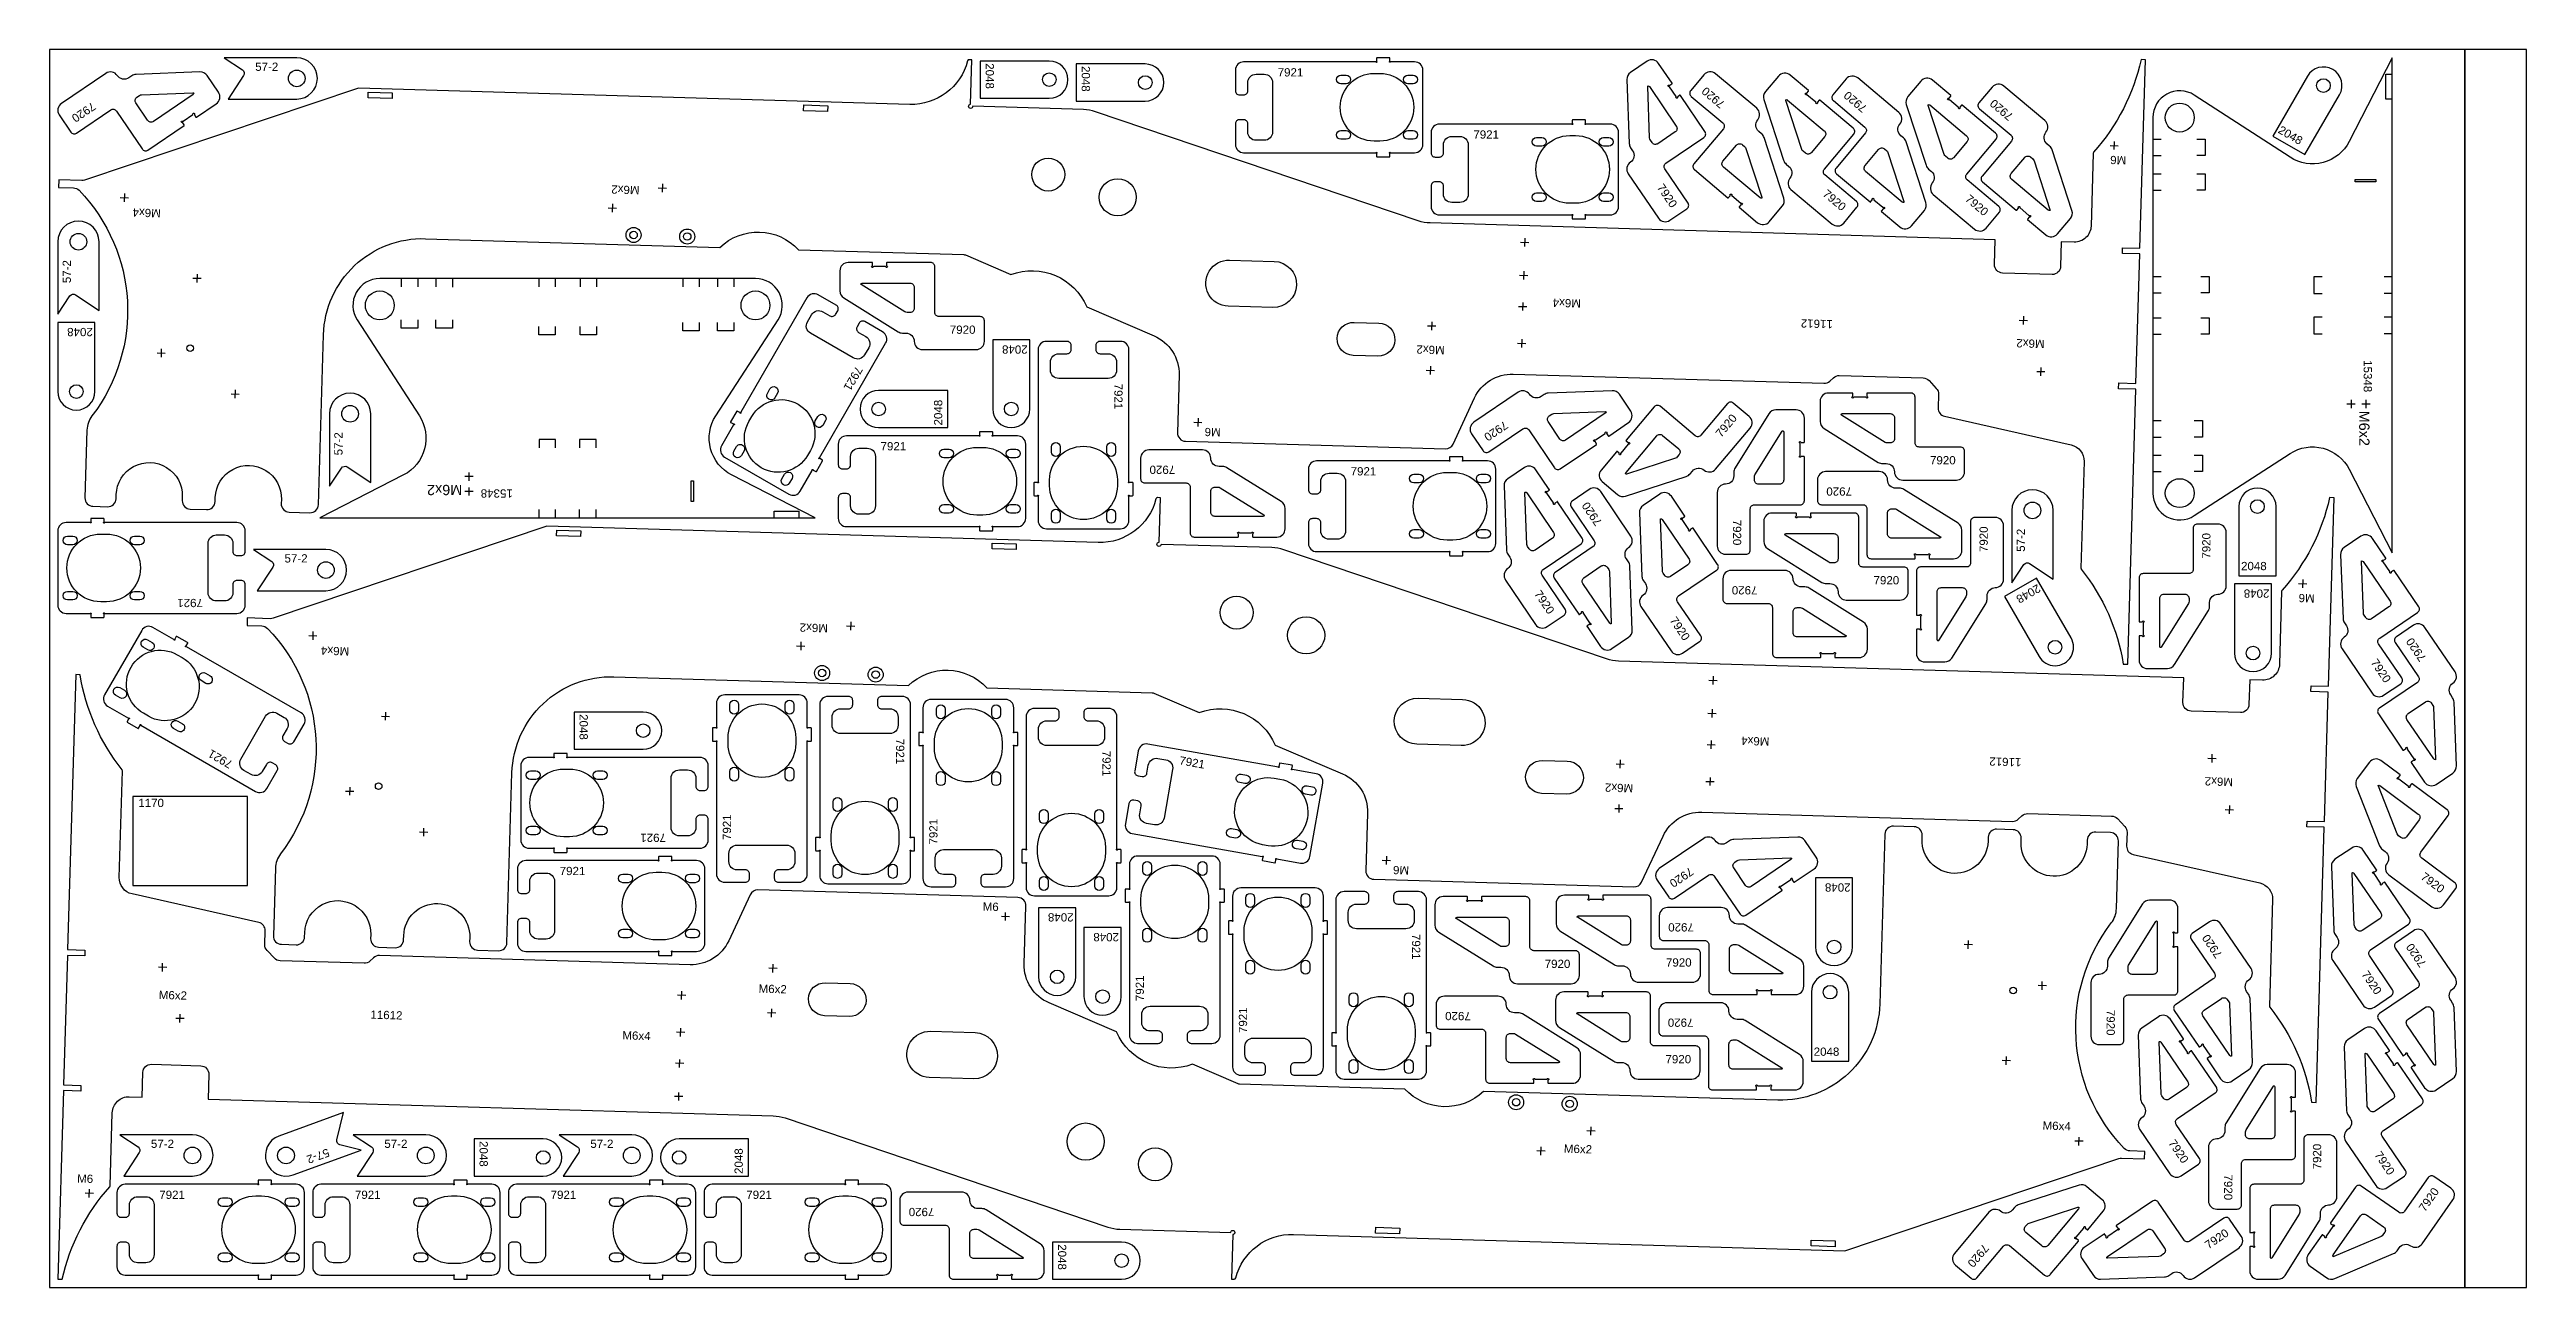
# Model space of a CAD drawing. Header units: millimetres. Extents: x 0 to 3000, y 0 to 1500.
import ezdxf

# ---------------------------------------------------------------- set-up
doc = ezdxf.new("R2010")
doc.units = ezdxf.units.MM
doc.header["$MEASUREMENT"] = 0
for name, color, linetype, true_color in [('CuttingLine', 18, 'Continuous', 0x000000), ('Gravír', 1, 'Continuous', 0xff0000), ('Offcut', 18, 'Continuous', 0x000000), ('Sheet', 18, 'Continuous', 0x000000)]:
    doc.layers.add(name, color=color, linetype=linetype, true_color=true_color)
doc.styles.add('Arial', font='txt', dxfattribs={"height": 0.2})

msp = doc.modelspace()

# ---------------------------------------------------------------- texts
at = {"color": 1, "true_color": 0xff0000, "attachment_point": 7, "style": 'Arial'}
for s, insert, char_height, rotation in [('15348', (2802.7, 1123.6), 10, 270), ('M6x2', (2797.2, 1062.4), 12.5, 270), ('M6x2', (499.9, 972.7), 12.5, 180), ('15348', (561.1, 967.2), 10, 180)]:
    msp.add_mtext(s, dxfattribs=dict(at, insert=insert, char_height=char_height, rotation=rotation))
at = {"layer": 'Gravír', "color": 1, "true_color": 0xff0000, "char_height": 10, "attachment_point": 7, "style": 'Arial'}
for s, insert in [('57-2', (249.1, 1474)), ('7921', (1487.5, 1467.2)), ('7921', (1724.5, 1391.9)), ('7920', (1090.4, 1155.4)), ('7921', (1006.5, 1014.2)), ('7921', (1575.9, 983.8)), ('7920', (2277.6, 997.2)), ('57-2', (284.6, 878.3)), ('2048', (2654.3, 869)), ('7920', (2209.2, 851.8)), ('1170', (107.5, 582)), ('7921', (617.9, 499.5)), ('7920', (1810.9, 387)), ('7920', (1957.8, 388.7)), ('7920', (1957.2, 271.5)), ('2048', (2136.7, 280.6)), ('57-2', (122.8, 169)), ('57-2', (405.5, 169)), ('57-2', (655, 169)), ('7921', (132.9, 107.2)), ('7921', (369.9, 107.2)), ('7921', (606.9, 107.2)), ('7921', (843.9, 107.2))]:
    msp.add_mtext(s, dxfattribs=dict(at, insert=insert))
for s, insert, rotation in [('2048', (1133.7, 1483.4), 270), ('2048', (1250, 1480), 270), ('7920', (2030.2, 1435.6), 140), ('7920', (2202.3, 1430.5), 140), ('7920', (51.4, 1436.9), 214.1455), ('7920', (2379.3, 1420.7), 140), ('2048', (2698.2, 1399.5), 330), ('M6', (2515.4, 1370.8), 178.3038), ('M6x2', (714.7, 1334.6), 178.3038), ('7920', (1946.3, 1332.8), 304.1456), ('7920', (2146.7, 1323.5), 320), ('7920', (2319.1, 1317.4), 320), ('M6x4', (134.9, 1306.6), 178.3038), ('57-2', (26, 1216.9), 90), ('M6x4', (1854.9, 1197.3), 178.3038), ('11612', (2160.1, 1172.2), 178.3038), ('2048', (52.4, 1162.8), 180), ('2048', (1184.7, 1141.6), 180), ('M6x2', (1689.9, 1140.7), 178.3038), ('M6x2', (2416.5, 1148.3), 178.3038), ('7921', (976.7, 1117.3), 240), ('7921', (1289.5, 1095.2), 270), ('2048', (1081.4, 1044.5), 90), ('7920', (2024.7, 1029.1), 50), ('57-2', (355, 1008.3), 90), ('M6', (1418.6, 1041.2), 178.3038), ('7920', (1762, 1050.6), 214.1455), ('7920', (1363.4, 995.9), 180), ('7920', (2183.1, 969.6), 180), ('7920', (1881, 927.3), 124.1456), ('7920', (2038.8, 930.3), 270), ('7920', (2347.7, 891.1), 90), ('57-2', (2392.7, 891.4), 90), ('7920', (2617.4, 883.1), 90), ('7920', (1797.6, 840.4), 304.1456), ('7920', (2068.6, 849.9), 180), ('2048', (2407.7, 852.7), 210), ('2048', (2688.7, 845.9), 180), ('M6', (2743.6, 840), 178.3038), ('7921', (185.8, 834.5), 180), ('7920', (1961.7, 808.3), 304.1456), ('M6x2', (942.9, 803.8), 178.3038), ('7920', (2879.3, 762.7), 124.1456), ('M6x4', (363.1, 775.8), 178.3038), ('7920', (2810.8, 757.2), 304.1456), ('2048', (641.8, 694.7), 270), ('7921', (1025.1, 665), 270), ('M6x4', (2083.2, 666.5), 178.3038), ('7921', (222.8, 637), 150), ('7921', (1275.1, 650.4), 270), ('7921', (1367.7, 633.8), 350), ('11612', (2388.4, 641.4), 178.3038), ('M6x2', (1918.2, 609.9), 178.3038), ('M6x2', (2644.7, 617.5), 178.3038), ('7921', (825.6, 542.2), 90), ('7921', (746.6, 550), 180), ('7921', (1075.6, 536.7), 90), ('M6', (1646.8, 510.4), 178.3038), ('7920', (1986.7, 509.8), 214.1455), ('2048', (2181.4, 489.8), 180), ('7920', (2871, 495.6), 323.4549), ('M6', (1130.1, 456.6), 358.3038), ('2048', (1240.3, 453.6), 180), ('2048', (1295.3, 429.6), 180), ('7921', (1650.1, 428.4), 270), ('7920', (1991.6, 441.5), 180), ('7920', (2632.2, 403.4), 124.1456), ('7920', (2879.3, 392.5), 124.1456), ('M6x2', (858.7, 357.1), 358.3038), ('7921', (1325.6, 347), 90), ('7920', (2799.6, 379.4), 304.1456), ('M6x2', (132.2, 349.5), 358.3038), ('11612', (388.5, 325.6), 358.3038), ('7921', (1450.6, 308.3), 90), ('7920', (1721.4, 334), 180), ('7920', (2491.3, 336.4), 270), ('M6x4', (693.7, 300.5), 358.3038), ('7920', (1991.1, 326), 180), ('M6x4', (2413.8, 191.2), 358.3038), ('7920', (2565.7, 175), 304.1456), ('57-2', (336.7, 168.8), 200), ('2048', (520.7, 177.4), 270), ('2048', (839.8, 137.6), 90), ('M6x2', (1834, 163.2), 358.3038), ('7920', (2751.5, 143.1), 90), ('7920', (2815.3, 160.7), 304.1456), ('M6', (33.3, 127), 358.3038), ('7920', (2633.7, 136.9), 270), ('7920', (2877.1, 90.9), 55), ('7920', (1071.7, 96.6), 180), ('7920', (2614.9, 46), 34.1456), ('2048', (1221.3, 52.4), 270), ('7920', (2342.1, 53.6), 230)]:
    msp.add_mtext(s, dxfattribs=dict(at, insert=insert, rotation=rotation))

# ---------------------------------------------------------------- linework, layer by layer
at = {"color": 7, "true_color": 0xffffff}
for points in [[(190.8, 1468.4, 0.258618), (182.2, 1472.8), (104.8, 1469.9, 0.140541), (99.5, 1468.2), (96, 1465.8, -0.414214), (82.1, 1468.4, 0.414214), (68.2, 1471.1), (14.4, 1434.6, 0.414214), (11.7, 1420.7), (25.8, 1400, 0.414214), (32.7, 1398.7), (74.1, 1426.8, -0.414214), (81, 1425.4), (112.2, 1379.5, 0.414214), (119.1, 1378.2), (163, 1407.9, 0.414214), (163.1, 1408.6), (161.4, 1411.2, 0.317837), (160.9, 1411.4, -1.585786), (161.2, 1413.2, 0.317837), (161.8, 1413.1), (173.5, 1421.1, 0.317837), (173.7, 1421.6, -1.585786), (175.5, 1421.3, 0.317837), (175.5, 1420.7), (177.2, 1418.2, 0.414214), (177.9, 1418), (201.9, 1434.3, 0.414214), (204.6, 1448.2)], [(2538.7, 1487.6), (2533.3, 1487.8, -0.128983), (2475.8, 1375.8, 0.177145), (2475.3, 1374.5), (2472.7, 1286.1, -0.414214), (2452.1, 1266.7), (2436.6, 1267.1), (2435.7, 1237.1, -0.414214), (2425.4, 1227.4), (2365.4, 1229.2, -0.414214), (2355.7, 1239.5), (2356.6, 1269.5), (1672.1, 1289.8, -0.074313), (1657.6, 1292.4), (1266.8, 1424.6, 0.074313), (1252.2, 1427.2), (1118.1, 1431.2, -1), (1113.1, 1431.1, -0.429408), (1115.6, 1433.7), (1117.2, 1487.6), (1113.8, 1487.7, 0.351484), (1111.8, 1486.2, -0.351484), (1041.9, 1433.5), (374.2, 1453.2), (42.5, 1341.6, -0.088784), (39, 1341.1), (11.2, 1341.9), (11, 1332.9), (28.9, 1332.4, -0.195996), (35.8, 1329.4, -0.370573), (51.4, 1056.1, 0.156999), (45.3, 1038.8), (42.9, 956.8, 0.414214), (52.6, 946.5), (70.4, 946, 0.414214), (80.7, 955.7), (80.8, 960.7, -1), (160.8, 958.3), (160.7, 953.3, 0.414214), (170.4, 943.1), (190.3, 942.5, 0.414214), (200.6, 952.2), (200.8, 957.2, -1), (280.8, 954.8), (280.6, 949.8, 0.414214), (290.3, 939.5), (315.4, 938.8, 0.414214), (325.7, 948.5), (331.8, 1154.4, -0.414214), (455.3, 1270.8), (812, 1260.2, -0.421053), (907, 1257.4), (1107.3, 1251.5, -0.094015), (1109.2, 1251.1), (1164.4, 1227.4, -0.4), (1256.3, 1188.1), (1337.8, 1153.1, -0.308197), (1368.1, 1105.7), (1366.1, 1035.7, 0.414214), (1375.8, 1025.4), (1690.6, 1016.1, 0.2997), (1700, 1021.9), (1726, 1077.8, -0.2997), (1772.8, 1106.7), (2149.1, 1095.6, 0.198912), (2156.3, 1098.3), (2160.6, 1102.3, -0.198912), (2167.7, 1105), (2269.4, 1102, -0.198912), (2276.4, 1098.9), (2285.2, 1089.4, -0.198912), (2288, 1082.3), (2287.5, 1065.6, 0.359037), (2295.3, 1055.6), (2448.6, 1021, -0.359037), (2464.2, 1000.9), (2460.4, 871.7, 0.177176), (2460.8, 870.4, -0.128909), (2511.6, 755.3), (2517, 755.1), (2526.8, 1088.4), (2505.8, 1089), (2506.1, 1096), (2527, 1095.4), (2531.7, 1252.3), (2510.7, 1252.9), (2510.9, 1259.9), (2531.9, 1259.3)], [(211.6, 1490), (233.6, 1475.4, -0.414213), (235, 1468.4), (216.2, 1440), (299.4, 1440, 1), (299.4, 1490)], [(1127.2, 1486), (1127.2, 1441), (1210.9, 1441, 1), (1210.9, 1486)], [(1243.4, 1482.5), (1243.4, 1437.5), (1327.1, 1437.5, 1), (1327.1, 1482.5)], [(1436.3, 1385, 0.414214), (1446.3, 1375), (1606.5, 1375, 0.267949), (1606.9, 1375.2, -1.303225), (1607.6, 1374.6, 0.267949), (1607.3, 1374.1), (1607.3, 1370.5, 0.414214), (1607.8, 1370), (1622.8, 1370, 0.414214), (1623.3, 1370.5), (1623.3, 1374.1, 0.267949), (1623.1, 1374.6, -1.303225), (1623.8, 1375.2, 0.267949), (1624.2, 1375), (1653.3, 1375, 0.414214), (1663.3, 1385), (1663.3, 1475, 0.414214), (1653.3, 1485), (1624.2, 1485, 0.267949), (1623.8, 1484.8, -1.303225), (1623.1, 1485.4, 0.267949), (1623.3, 1485.9), (1623.3, 1489.5, 0.414214), (1622.8, 1490), (1607.8, 1490, 0.414214), (1607.3, 1489.5), (1607.3, 1485.9, 0.267949), (1607.6, 1485.4, -1.732051), (1606.8, 1485), (1446.3, 1485, 0.414214), (1436.3, 1475), (1436.3, 1450, 0.414214), (1441.3, 1445), (1446.3, 1445, 0.414214), (1451.3, 1450), (1451.3, 1460, -0.414214), (1461.3, 1470), (1471.3, 1470, -0.414214), (1481.3, 1460), (1481.3, 1400, -0.414214), (1471.3, 1390), (1461.3, 1390, -0.414214), (1451.3, 1400), (1451.3, 1410, 0.414214), (1446.3, 1415), (1441.3, 1415, 0.414214), (1436.3, 1410)], [(1604.3, 1389, -1), (1604.3, 1471), (1611.3, 1471, -1), (1611.3, 1389)], [(1914.8, 1472.2, 0.258618), (1910.4, 1463.5), (1913.3, 1386.1, 0.140541), (1915, 1380.9), (1917.4, 1377.3, -0.414214), (1914.8, 1363.4, 0.414214), (1912.1, 1349.5), (1948.6, 1295.7, 0.414214), (1962.5, 1293.1), (1983.2, 1307.1, 0.414214), (1984.5, 1314), (1956.4, 1355.4, -0.414214), (1957.8, 1362.4), (2003.7, 1393.5, 0.414214), (2005, 1400.5), (1975.3, 1444.3, 0.414214), (1974.6, 1444.5), (1972, 1442.7, 0.317837), (1971.8, 1442.2, -1.585786), (1970, 1442.5, 0.317837), (1970.1, 1443.1), (1962.1, 1454.8, 0.317837), (1961.6, 1455, -1.585786), (1961.9, 1456.8, 0.317837), (1962.5, 1456.8), (1965, 1458.5, 0.414214), (1965.2, 1459.2), (1948.9, 1483.2, 0.414214), (1935, 1485.9)], [(2098.6, 1310.2, 0.258618), (2100.5, 1319.7), (2076.6, 1393.3, 0.140541), (2073.5, 1397.9), (2070.2, 1400.7, -0.414214), (2068.9, 1414.8, 0.414214), (2067.7, 1428.9), (2017.9, 1470.6, 0.414214), (2003.8, 1469.4), (1987.8, 1450.2, 0.414214), (1988.4, 1443.2), (2026.7, 1411.1, -0.414214), (2027.3, 1404), (1991.6, 1361.5, 0.414214), (1992.2, 1354.5), (2032.8, 1320.4, 0.414214), (2033.5, 1320.5), (2035.5, 1322.8, 0.317837), (2035.6, 1323.4, -1.585786), (2037.4, 1323.6, 0.317837), (2037.5, 1323), (2048.4, 1313.9, 0.317837), (2048.9, 1313.8, -1.585786), (2049.1, 1312, 0.317837), (2048.5, 1311.9), (2046.6, 1309.5, 0.414214), (2046.6, 1308.8), (2068.8, 1290.2, 0.414214), (2082.9, 1291.4)], [(2078.2, 1449, 0.258618), (2076.4, 1439.4), (2100.3, 1365.8, 0.140541), (2103.4, 1361.2), (2106.7, 1358.4, -0.414214), (2107.9, 1344.3, 0.414214), (2109.2, 1330.3), (2159, 1288.5, 0.414214), (2173.1, 1289.7), (2189.1, 1308.9, 0.414214), (2188.5, 1315.9), (2150.2, 1348, -0.414214), (2149.6, 1355.1), (2185.3, 1397.6, 0.414214), (2184.7, 1404.6), (2144.1, 1438.7, 0.414214), (2143.4, 1438.7), (2141.4, 1436.3, 0.317837), (2141.3, 1435.7, -1.585786), (2139.5, 1435.6, 0.317837), (2139.4, 1436.1), (2128.5, 1445.2, 0.317837), (2127.9, 1445.3, -1.585786), (2127.8, 1447.1, 0.317837), (2128.3, 1447.2), (2130.3, 1449.6, 0.414214), (2130.3, 1450.3), (2108.1, 1468.9, 0.414214), (2094, 1467.7)], [(2837.5, 1155.5), (2837.5, 1490), (2785.3, 1388.6, -0.443873), (2713.7, 1369.5), (2597.6, 1444.8, 0.594692), (2547.5, 1417.5), (2547.5, 962.5, 0.594692), (2597.6, 935.2), (2713.7, 1010.5, -0.443873), (2785.3, 991.4), (2837.5, 890)], [(2692.7, 1395.1), (2731.7, 1372.6), (2773.6, 1445.1, 1), (2734.6, 1467.6)], [(174.7, 1447.3, -0.270547), (173.8, 1445.5), (125.8, 1412.9, -0.414214), (118.8, 1414.2), (104.5, 1435.3, -0.414214), (105.9, 1442.3), (108.8, 1444.3, -0.140541), (111.4, 1445.2), (173.7, 1447.5, -0.125244)], [(1564.1, 1458.3, -1), (1564.1, 1468.8), (1570.6, 1468.8, -1), (1570.6, 1458.3)], [(1645.1, 1458.3, -1), (1645.1, 1468.8), (1651.6, 1468.8, -1), (1651.6, 1458.3)], [(1935.9, 1456, -0.270547), (1937.7, 1455.1), (1970.3, 1407.1, -0.414214), (1969, 1400.2), (1947.9, 1385.9, -0.414214), (1940.9, 1387.2), (1938.9, 1390.2, -0.140541), (1938, 1392.8), (1935.7, 1455, -0.125244)], [(2270.8, 1305.1, 0.258618), (2272.6, 1314.6), (2248.7, 1388.2, 0.140541), (2245.6, 1392.8), (2242.3, 1395.6, -0.414214), (2241.1, 1409.7, 0.414214), (2239.8, 1423.8), (2190.1, 1465.5, 0.414214), (2176, 1464.3), (2159.9, 1445.2, 0.414214), (2160.5, 1438.1), (2198.8, 1406, -0.414214), (2199.4, 1398.9), (2163.8, 1356.4, 0.414214), (2164.4, 1349.4), (2205, 1315.3, 0.414214), (2205.7, 1315.4), (2207.7, 1317.7, 0.317837), (2207.7, 1318.3, -1.585786), (2209.5, 1318.5, 0.317837), (2209.7, 1317.9), (2220.5, 1308.8, 0.317837), (2221.1, 1308.7, -1.585786), (2221.2, 1306.9, 0.317837), (2220.7, 1306.8), (2218.7, 1304.4, 0.414214), (2218.8, 1303.7), (2241, 1285.1, 0.414214), (2255.1, 1286.3)], [(2250.7, 1442.9, 0.258618), (2248.9, 1433.4), (2272.8, 1359.7, 0.140541), (2275.9, 1355.1), (2279.2, 1352.4, -0.414214), (2280.4, 1338.3, 0.414214), (2281.6, 1324.2), (2331.4, 1282.4, 0.414214), (2345.5, 1283.6), (2361.6, 1302.8, 0.414214), (2361, 1309.8), (2322.7, 1342, -0.414214), (2322.1, 1349), (2357.7, 1391.5, 0.414214), (2357.1, 1398.6), (2316.5, 1432.6, 0.414214), (2315.8, 1432.6), (2313.8, 1430.2, 0.317837), (2313.8, 1429.6, -1.585786), (2312, 1429.5, 0.317837), (2311.8, 1430), (2301, 1439.2, 0.317837), (2300.4, 1439.2, -1.585786), (2300.2, 1441, 0.317837), (2300.8, 1441.1), (2302.8, 1443.5, 0.414214), (2302.7, 1444.2), (2280.5, 1462.9, 0.414214), (2266.4, 1461.6)], [(2447.7, 1295.2, 0.258618), (2449.5, 1304.8), (2425.6, 1378.4, 0.140541), (2422.5, 1383), (2419.2, 1385.8, -0.414214), (2418, 1399.8, 0.414214), (2416.8, 1413.9), (2367, 1455.7, 0.414214), (2352.9, 1454.5), (2336.8, 1435.3, 0.414214), (2337.4, 1428.3), (2375.7, 1396.1, -0.414214), (2376.3, 1389.1), (2340.7, 1346.6, 0.414214), (2341.3, 1339.5), (2381.9, 1305.5, 0.414214), (2382.6, 1305.5), (2384.6, 1307.9, 0.317837), (2384.6, 1308.5, -1.585786), (2386.4, 1308.6, 0.317837), (2386.6, 1308.1), (2397.4, 1299, 0.317837), (2398, 1298.9, -1.585786), (2398.1, 1297.1, 0.317837), (2397.6, 1297), (2395.6, 1294.6, 0.414214), (2395.7, 1293.9), (2417.9, 1275.3, 0.414214), (2432, 1276.5)], [(1673.3, 1309.7, 0.414214), (1683.3, 1299.7), (1843.5, 1299.7, 0.267949), (1843.9, 1299.9, -1.303225), (1844.6, 1299.2, 0.267949), (1844.3, 1298.8), (1844.3, 1295.2, 0.414214), (1844.8, 1294.7), (1859.8, 1294.7, 0.414214), (1860.3, 1295.2), (1860.3, 1298.8, 0.267949), (1860.1, 1299.2, -1.303225), (1860.8, 1299.9, 0.267949), (1861.2, 1299.7), (1890.3, 1299.7, 0.414214), (1900.3, 1309.7), (1900.3, 1399.7, 0.414214), (1890.3, 1409.7), (1861.2, 1409.7, 0.267949), (1860.8, 1409.4, -1.303225), (1860.1, 1410.1, 0.267949), (1860.3, 1410.5), (1860.3, 1414.2, 0.414214), (1859.8, 1414.7), (1844.8, 1414.7, 0.414214), (1844.3, 1414.2), (1844.3, 1410.5, 0.267949), (1844.6, 1410.1, -1.732051), (1843.8, 1409.7), (1683.3, 1409.7, 0.414214), (1673.3, 1399.7), (1673.3, 1374.7, 0.414214), (1678.3, 1369.7), (1683.3, 1369.7, 0.414214), (1688.3, 1374.7), (1688.3, 1384.7, -0.414214), (1698.3, 1394.7), (1708.3, 1394.7, -0.414214), (1718.3, 1384.7), (1718.3, 1324.7, -0.414214), (1708.3, 1314.7), (1698.3, 1314.7, -0.414214), (1688.3, 1324.7), (1688.3, 1334.7, 0.414214), (1683.3, 1339.7), (1678.3, 1339.7, 0.414214), (1673.3, 1334.7)], [(2103, 1439.2, -0.270547), (2105, 1438.8), (2149.4, 1401.6, -0.414214), (2150.1, 1394.5), (2133.7, 1375, -0.414214), (2126.6, 1374.4), (2123.9, 1376.7, -0.140541), (2122.3, 1379), (2103.1, 1438.2, -0.125244)], [(2275.5, 1433.1, -0.270547), (2277.5, 1432.8), (2321.9, 1395.5, -0.414214), (2322.5, 1388.5), (2306.1, 1368.9, -0.414214), (2299.1, 1368.3), (2296.3, 1370.6, -0.140541), (2294.8, 1372.9), (2275.5, 1432.1, -0.125244)], [(1564.1, 1391.2, -1), (1564.1, 1401.8), (1570.6, 1401.8, -1), (1570.6, 1391.2)], [(1645.1, 1391.2, -1), (1645.1, 1401.8), (1651.6, 1401.8, -1), (1651.6, 1391.2)], [(1801.1, 1382.9, -1), (1801.1, 1393.4), (1807.6, 1393.4, -1), (1807.6, 1382.9)], [(1841.3, 1313.7, -1), (1841.3, 1395.7), (1848.3, 1395.7, -1), (1848.3, 1313.7)], [(1882.1, 1382.9, -1), (1882.1, 1393.4), (1888.6, 1393.4, -1), (1888.6, 1382.9)], [(2073.9, 1319.9, -0.270547), (2071.9, 1320.3), (2027.4, 1357.5, -0.414214), (2026.8, 1364.6), (2043.2, 1384.1, -0.414214), (2050.3, 1384.7), (2053, 1382.4, -0.140541), (2054.6, 1380.2), (2073.8, 1320.9, -0.125244)], [(2246, 1314.8, -0.270547), (2244, 1315.2), (2199.6, 1352.4, -0.414214), (2199, 1359.5), (2215.4, 1379, -0.414214), (2222.4, 1379.6), (2225.2, 1377.3, -0.140541), (2226.7, 1375.1), (2246, 1315.8, -0.125244)], [(2422.9, 1305, -0.270547), (2420.9, 1305.3), (2376.5, 1342.6, -0.414214), (2375.9, 1349.7), (2392.3, 1369.2, -0.414214), (2399.3, 1369.8), (2402.1, 1367.5, -0.140541), (2403.6, 1365.2), (2422.9, 1306, -0.125244)], [(1801.1, 1315.9, -1), (1801.1, 1326.4), (1807.6, 1326.4, -1), (1807.6, 1315.9)], [(1882.1, 1315.9, -1), (1882.1, 1326.4), (1888.6, 1326.4, -1), (1888.6, 1315.9)], [(10, 1179.3), (24.6, 1201.4, -0.414213), (31.6, 1202.8), (60, 1183.9), (60, 1267.1, 1), (10, 1267.1)], [(957.3, 1207.5, 0.258618), (962, 1199), (1027.7, 1158, 0.140541), (1033, 1156.4), (1037.3, 1156.4, -0.414214), (1047.3, 1146.4, 0.414214), (1057.3, 1136.4), (1122.3, 1136.4, 0.414214), (1132.3, 1146.4), (1132.3, 1171.4, 0.414214), (1127.3, 1176.4), (1077.3, 1176.4, -0.414214), (1072.3, 1181.4), (1072.3, 1236.9, 0.414214), (1067.3, 1241.9), (1014.3, 1241.9, 0.414214), (1013.8, 1241.4), (1013.8, 1238.4, 0.317837), (1014.1, 1237.9, -1.585786), (1012.8, 1236.6, 0.317837), (1012.4, 1236.9), (998.2, 1236.9, 0.317837), (997.7, 1236.6, -1.585786), (996.4, 1237.9, 0.317837), (996.8, 1238.4), (996.8, 1241.4, 0.414214), (996.3, 1241.9), (967.3, 1241.9, 0.414214), (957.3, 1231.9)], [(1483.3, 1243.3, -1), (1481.6, 1187.4), (1427.6, 1188.9, -1), (1429.3, 1244.9)], [(593, 932.5), (927.5, 932.5), (826.1, 984.6, -0.443873), (807, 1056.3), (882.3, 1172.3, 0.594692), (855, 1222.5), (400, 1222.5, 0.594692), (372.7, 1172.3), (447.9, 1056.3, -0.443873), (428.9, 984.6), (327.5, 932.5)], [(931.1, 1202.8, 0.414214), (917.4, 1199.1), (837.4, 1060.4, 0.267949), (837.4, 1059.9, -1.303225), (836.4, 1059.7, 0.267949), (836.2, 1060.1), (833, 1061.9, 0.414214), (832.4, 1061.8), (824.9, 1048.8, 0.414214), (825, 1048.1), (828.2, 1046.3, 0.267949), (828.7, 1046.3, -1.303225), (828.9, 1045.3, 0.267949), (828.5, 1045.1), (813.9, 1019.9, 0.414214), (817.6, 1006.2), (895.5, 961.2, 0.414214), (909.2, 964.9), (923.8, 990.1, 0.267949), (923.8, 990.6, -1.303225), (924.7, 990.8, 0.267949), (924.9, 990.4), (928.1, 988.6, 0.414214), (928.8, 988.8), (936.3, 1001.8, 0.414214), (936.1, 1002.4), (932.9, 1004.3, 0.267949), (932.4, 1004.3, -1.732051), (932.4, 1005.1), (1012.7, 1144.1, 0.414214), (1009, 1157.8), (987.4, 1170.3, 0.414214), (980.6, 1168.5), (978.1, 1164.1, 0.414214), (979.9, 1157.3), (988.5, 1152.3, -0.414214), (992.2, 1138.6), (987.2, 1130, -0.414214), (973.5, 1126.3), (921.6, 1156.3, -0.414214), (917.9, 1170), (922.9, 1178.6, -0.414214), (936.6, 1182.3), (945.2, 1177.3, 0.414214), (952.1, 1179.1), (954.6, 1183.5, 0.414214), (952.7, 1190.3)], [(982.5, 1215.9, -0.270547), (984.3, 1216.9), (1042.3, 1216.9, -0.414214), (1047.3, 1211.9), (1047.3, 1186.4, -0.414214), (1042.3, 1181.4), (1038.7, 1181.4, -0.140541), (1036, 1182.2), (983.2, 1215.2, -0.125244)], [(55, 1169.3), (10, 1169.3), (10, 1085.6, 1), (55, 1085.6)], [(1187.3, 1148.2), (1142.3, 1148.2), (1142.3, 1064.5, 1), (1187.3, 1064.5)], [(1207.3, 1146.4, 0.414214), (1197.3, 1136.4), (1197.3, 976.3, 0.267949), (1197.5, 975.9, -1.303225), (1196.8, 975.2, 0.267949), (1196.4, 975.4), (1192.8, 975.4, 0.414214), (1192.3, 974.9), (1192.3, 959.9, 0.414214), (1192.8, 959.4), (1196.4, 959.4, 0.267949), (1196.8, 959.7, -1.303225), (1197.5, 959, 0.267949), (1197.3, 958.6), (1197.3, 929.4, 0.414214), (1207.3, 919.4), (1297.3, 919.4, 0.414214), (1307.3, 929.4), (1307.3, 958.6, 0.267949), (1307, 959, -1.303225), (1307.7, 959.7, 0.267949), (1308.1, 959.4), (1311.8, 959.4, 0.414214), (1312.3, 959.9), (1312.3, 974.9, 0.414214), (1311.8, 975.4), (1308.1, 975.4, 0.267949), (1307.7, 975.2, -1.732051), (1307.3, 975.9), (1307.3, 1136.4, 0.414214), (1297.3, 1146.4), (1272.3, 1146.4, 0.414214), (1267.3, 1141.4), (1267.3, 1136.4, 0.414214), (1272.3, 1131.4), (1282.3, 1131.4, -0.414214), (1292.3, 1121.4), (1292.3, 1111.4, -0.414214), (1282.3, 1101.4), (1222.3, 1101.4, -0.414214), (1212.3, 1111.4), (1212.3, 1121.4, -0.414214), (1222.3, 1131.4), (1232.3, 1131.4, 0.414214), (1237.3, 1136.4), (1237.3, 1141.4, 0.414214), (1232.3, 1146.4)], [(1610.1, 1168.5, -1), (1608.9, 1128.6), (1578.9, 1129.4, -1), (1580.1, 1169.4)], [(339, 970.8), (353.6, 992.8, -0.414213), (360.6, 994.2), (389, 975.4), (389, 1058.6, 1), (339, 1058.6)], [(872.6, 1089, -1), (881.7, 1083.8), (878.5, 1078.1, -1), (869.4, 1083.4)], [(1087.9, 1041.9), (1087.9, 1086.9), (1004.2, 1086.9, 1), (1004.2, 1041.9)], [(1901.4, 1082.2, 0.258618), (1892.7, 1086.5), (1815.3, 1083.6, 0.140541), (1810.1, 1081.9), (1806.5, 1079.5, -0.414214), (1792.6, 1082.2, 0.414214), (1778.7, 1084.8), (1724.9, 1048.3, 0.414214), (1722.3, 1034.4), (1736.3, 1013.8, 0.414214), (1743.2, 1012.4), (1784.6, 1040.5, -0.414214), (1791.6, 1039.2), (1822.7, 993.2, 0.414214), (1829.7, 991.9), (1873.5, 1021.6, 0.414214), (1873.7, 1022.3), (1871.9, 1024.9, 0.317837), (1871.4, 1025.1, -1.585786), (1871.7, 1026.9, 0.317837), (1872.3, 1026.9), (1884, 1034.8, 0.317837), (1884.2, 1035.4, -1.585786), (1886, 1035, 0.317837), (1886, 1034.4), (1887.7, 1031.9, 0.414214), (1888.4, 1031.7), (1912.4, 1048, 0.414214), (1915.1, 1061.9)], [(2144.5, 1049.3, 0.258618), (2149.2, 1040.8), (2214.9, 999.8, 0.140541), (2220.2, 998.3), (2224.5, 998.3, -0.414214), (2234.5, 988.3, 0.414214), (2244.5, 978.3), (2309.5, 978.3, 0.414214), (2319.5, 988.3), (2319.5, 1013.3, 0.414214), (2314.5, 1018.3), (2264.5, 1018.3, -0.414214), (2259.5, 1023.3), (2259.5, 1078.8, 0.414214), (2254.5, 1083.8), (2201.5, 1083.8, 0.414214), (2201, 1083.3), (2201, 1080.2, 0.317837), (2201.4, 1079.7, -1.585786), (2200.1, 1078.4, 0.317837), (2199.6, 1078.8), (2185.5, 1078.8, 0.317837), (2185, 1078.4, -1.585786), (2183.7, 1079.7, 0.317837), (2184, 1080.2), (2184, 1083.3, 0.414214), (2183.5, 1083.8), (2154.5, 1083.8, 0.414214), (2144.5, 1073.8)], [(850.6, 1055.3, -1), (921.6, 1014.3), (918.1, 1008.2, -1), (847.1, 1049.2)], [(930.7, 1055.5, -1), (939.8, 1050.3), (936.5, 1044.6, -1), (927.4, 1049.9)], [(1885.2, 1061, -0.270547), (1884.3, 1059.2), (1836.3, 1026.6, -0.414214), (1829.4, 1027.9), (1815.1, 1049.1, -0.414214), (1816.4, 1056), (1819.4, 1058, -0.140541), (1822, 1058.9), (1884.2, 1061.2, -0.125244)], [(1899.2, 960.7, 0.258618), (1908.8, 958.8), (1982.4, 982.8, 0.140541), (1987, 985.9), (1989.8, 989.2, -0.414214), (2003.9, 990.4, 0.414214), (2017.9, 991.6), (2059.7, 1041.4, 0.414214), (2058.5, 1055.5), (2039.3, 1071.6, 0.414214), (2032.3, 1071), (2000.2, 1032.7, -0.414214), (1993.1, 1032), (1950.6, 1067.7, 0.414214), (1943.6, 1067.1), (1909.5, 1026.5, 0.414214), (1909.5, 1025.8), (1911.9, 1023.8, 0.317837), (1912.5, 1023.8, -1.585786), (1912.6, 1022, 0.317837), (1912.1, 1021.8), (1903, 1011, 0.317837), (1902.9, 1010.4, -1.585786), (1901.1, 1010.2, 0.317837), (1901, 1010.8), (1898.6, 1012.8, 0.414214), (1897.9, 1012.7), (1879.3, 990.5, 0.414214), (1880.5, 976.4)], [(2090.9, 1063.4, 0.258618), (2082.4, 1058.7), (2041.4, 993, 0.140541), (2039.9, 987.7), (2039.9, 983.4, -0.414214), (2029.9, 973.4, 0.414214), (2019.9, 963.4), (2019.9, 898.4, 0.414214), (2029.9, 888.4), (2054.9, 888.4, 0.414214), (2059.9, 893.4), (2059.9, 943.4, -0.414214), (2064.9, 948.4), (2120.4, 948.4, 0.414214), (2125.4, 953.4), (2125.4, 1006.4, 0.414214), (2124.9, 1006.9), (2121.8, 1006.9, 0.317837), (2121.3, 1006.6, -1.585786), (2120, 1007.8, 0.317837), (2120.4, 1008.3), (2120.4, 1022.5, 0.317837), (2120, 1023, -1.585786), (2121.3, 1024.2, 0.317837), (2121.8, 1023.9), (2124.9, 1023.9, 0.414214), (2125.4, 1024.4), (2125.4, 1053.4, 0.414214), (2115.4, 1063.4)], [(2169.8, 1057.7, -0.270547), (2171.5, 1058.8), (2229.5, 1058.8, -0.414214), (2234.5, 1053.8), (2234.5, 1028.3, -0.414214), (2229.5, 1023.3), (2226, 1023.3, -0.140541), (2223.3, 1024), (2170.5, 1057, -0.125244)], [(832.1, 1018.9, -1), (841.2, 1013.6), (838, 1008, -1), (828.9, 1013.2)], [(955.3, 931.9, 0.414214), (965.3, 921.9), (1125.4, 921.9, 0.267949), (1125.8, 922.2, -1.303225), (1126.5, 921.5, 0.267949), (1126.3, 921.1), (1126.3, 917.4, 0.414214), (1126.8, 916.9), (1141.8, 916.9, 0.414214), (1142.3, 917.4), (1142.3, 921.1, 0.267949), (1142, 921.5, -1.303225), (1142.7, 922.2, 0.267949), (1143.1, 921.9), (1172.3, 921.9, 0.414214), (1182.3, 931.9), (1182.3, 1021.9, 0.414214), (1172.3, 1031.9), (1143.1, 1031.9, 0.267949), (1142.7, 1031.7, -1.303225), (1142, 1032.4, 0.267949), (1142.3, 1032.8), (1142.3, 1036.4, 0.414214), (1141.8, 1036.9), (1126.8, 1036.9, 0.414214), (1126.3, 1036.4), (1126.3, 1032.8, 0.267949), (1126.5, 1032.4, -1.732051), (1125.8, 1031.9), (965.3, 1031.9, 0.414214), (955.3, 1021.9), (955.3, 996.9, 0.414214), (960.3, 991.9), (965.3, 991.9, 0.414214), (970.3, 996.9), (970.3, 1006.9, -0.414214), (980.3, 1016.9), (990.3, 1016.9, -0.414214), (1000.3, 1006.9), (1000.3, 946.9, -0.414214), (990.3, 936.9), (980.3, 936.9, -0.414214), (970.3, 946.9), (970.3, 956.9, 0.414214), (965.3, 961.9), (960.3, 961.9, 0.414214), (955.3, 956.9)], [(1213.5, 1018.7, -1), (1224, 1018.7), (1224, 1012.2, -1), (1213.5, 1012.2)], [(1280.5, 1018.7, -1), (1291, 1018.7), (1291, 1012.2, -1), (1280.5, 1012.2)], [(1909, 985.5, -0.270547), (1909.4, 987.4), (1946.6, 1031.9, -0.414214), (1953.7, 1032.5), (1973.2, 1016.1, -0.414214), (1973.8, 1009.1), (1971.5, 1006.3, -0.140541), (1969.2, 1004.8), (1910, 985.5, -0.125244)], [(2099.4, 1038.1, -0.270547), (2100.4, 1036.4), (2100.4, 978.4, -0.414214), (2095.4, 973.4), (2069.9, 973.4, -0.414214), (2064.9, 978.4), (2064.9, 982, -0.140541), (2065.6, 984.6), (2098.6, 1037.5, -0.125244)], [(1083, 1005.2, -1), (1083, 1015.7), (1089.5, 1015.7, -1), (1089.5, 1005.2)], [(1123.3, 935.9, -1), (1123.3, 1017.9), (1130.3, 1017.9, -1), (1130.3, 935.9)], [(1164, 1005.2, -1), (1164, 1015.7), (1170.5, 1015.7, -1), (1170.5, 1005.2)], [(1211.3, 978.4, -1), (1293.3, 978.4), (1293.3, 971.4, -1), (1211.3, 971.4)], [(1496.5, 943.7, 0.258618), (1491.8, 952.2), (1426.1, 993.3, 0.140541), (1420.8, 994.8), (1416.5, 994.8, -0.414214), (1406.5, 1004.8, 0.414214), (1396.5, 1014.8), (1331.5, 1014.8, 0.414214), (1321.5, 1004.8), (1321.5, 979.8, 0.414214), (1326.5, 974.8), (1376.5, 974.8, -0.414214), (1381.5, 969.8), (1381.5, 914.3, 0.414214), (1386.5, 909.3), (1439.5, 909.3, 0.414214), (1440, 909.8), (1440, 912.9, 0.317837), (1439.7, 913.3, -1.585786), (1441, 914.6, 0.317837), (1441.4, 914.3), (1455.6, 914.3, 0.317837), (1456.1, 914.6, -1.585786), (1457.4, 913.3, 0.317837), (1457, 912.9), (1457, 909.8, 0.414214), (1457.5, 909.3), (1486.5, 909.3, 0.414214), (1496.5, 919.3)], [(1524.7, 901.6, 0.414214), (1534.7, 891.6), (1694.8, 891.6, 0.267949), (1695.2, 891.8, -1.303225), (1695.9, 891.1, 0.267949), (1695.7, 890.7), (1695.7, 887.1, 0.414214), (1696.2, 886.6), (1711.2, 886.6, 0.414214), (1711.7, 887.1), (1711.7, 890.7, 0.267949), (1711.4, 891.1, -1.303225), (1712.1, 891.8, 0.267949), (1712.5, 891.6), (1741.7, 891.6, 0.414214), (1751.7, 901.6), (1751.7, 991.6, 0.414214), (1741.7, 1001.6), (1712.5, 1001.6, 0.267949), (1712.1, 1001.3, -1.303225), (1711.4, 1002, 0.267949), (1711.7, 1002.4), (1711.7, 1006.1, 0.414214), (1711.2, 1006.6), (1696.2, 1006.6, 0.414214), (1695.7, 1006.1), (1695.7, 1002.4, 0.267949), (1695.9, 1002, -1.732051), (1695.2, 1001.6), (1534.7, 1001.6, 0.414214), (1524.7, 991.6), (1524.7, 966.6, 0.414214), (1529.7, 961.6), (1534.7, 961.6, 0.414214), (1539.7, 966.6), (1539.7, 976.6, -0.414214), (1549.7, 986.6), (1559.7, 986.6, -0.414214), (1569.7, 976.6), (1569.7, 916.6, -0.414214), (1559.7, 906.6), (1549.7, 906.6, -0.414214), (1539.7, 916.6), (1539.7, 926.6, 0.414214), (1534.7, 931.6), (1529.7, 931.6, 0.414214), (1524.7, 926.6)], [(1766.1, 979.8, 0.258618), (1761.7, 971.2), (1764.6, 893.8, 0.140541), (1766.3, 888.5), (1768.7, 885, -0.414214), (1766.1, 871.1, 0.414214), (1763.4, 857.2), (1799.9, 803.4, 0.414214), (1813.8, 800.7), (1834.5, 814.8, 0.414214), (1835.8, 821.7), (1807.7, 863.1, -0.414214), (1809.1, 870), (1855, 901.2, 0.414214), (1856.3, 908.1), (1826.6, 952, 0.414214), (1825.9, 952.1), (1823.3, 950.4, 0.317837), (1823.1, 949.8, -1.585786), (1821.4, 950.2, 0.317837), (1821.4, 950.8), (1813.4, 962.5, 0.317837), (1812.9, 962.7, -1.585786), (1813.2, 964.5, 0.317837), (1813.8, 964.5), (1816.3, 966.2, 0.414214), (1816.5, 966.9), (1800.2, 990.9, 0.414214), (1786.3, 993.5)], [(890.2, 985.4, -1), (899.3, 980.1), (896, 974.5, -1), (886.9, 979.7)], [(1471.3, 935.3, -0.270547), (1469.5, 934.3), (1411.5, 934.3, -0.414214), (1406.5, 939.3), (1406.5, 964.8, -0.414214), (1411.5, 969.8), (1415.1, 969.8, -0.140541), (1417.8, 969), (1470.6, 936, -0.125244)], [(1652.4, 974.8, -1), (1652.4, 985.3), (1658.9, 985.3, -1), (1658.9, 974.8)], [(1692.7, 905.6, -1), (1692.7, 987.6), (1699.7, 987.6, -1), (1699.7, 905.6)], [(1733.4, 974.8, -1), (1733.4, 985.3), (1739.9, 985.3, -1), (1739.9, 974.8)], [(1787.2, 963.7, -0.270547), (1789.1, 962.8), (1821.6, 914.8, -0.414214), (1820.3, 907.8), (1799.2, 893.5, -0.414214), (1792.2, 894.9), (1790.2, 897.8, -0.140541), (1789.4, 900.4), (1787, 962.7, -0.125244)], [(1912.6, 787.9, 0.258618), (1917, 796.5), (1914.1, 873.9, 0.140541), (1912.4, 879.1), (1909.9, 882.7, -0.414214), (1912.6, 896.6, 0.414214), (1915.3, 910.5), (1878.8, 964.3, 0.414214), (1864.9, 967), (1844.2, 952.9, 0.414214), (1842.9, 946), (1870.9, 904.6, -0.414214), (1869.6, 897.7), (1823.7, 866.5, 0.414214), (1822.3, 859.6), (1852.1, 815.7, 0.414214), (1852.8, 815.6), (1855.3, 817.3, 0.317837), (1855.5, 817.8, -1.585786), (1857.3, 817.5, 0.317837), (1857.3, 816.9), (1865.3, 805.2, 0.317837), (1865.8, 805, -1.585786), (1865.5, 803.2, 0.317837), (1864.9, 803.2), (1862.3, 801.5, 0.414214), (1862.2, 800.8), (1878.5, 776.8, 0.414214), (1892.4, 774.1)], [(1930.1, 947.7, 0.258618), (1925.7, 939), (1928.6, 861.6, 0.140541), (1930.4, 856.4), (1932.8, 852.8, -0.414214), (1930.1, 838.9, 0.414214), (1927.5, 825), (1963.9, 771.3, 0.414214), (1977.8, 768.6), (1998.5, 782.6, 0.414214), (1999.9, 789.6), (1971.8, 830.9, -0.414214), (1973.1, 837.9), (2019.1, 869, 0.414214), (2020.4, 876), (1990.6, 919.9, 0.414214), (1989.9, 920), (1987.4, 918.3, 0.317837), (1987.2, 917.7, -1.585786), (1985.4, 918.1, 0.317837), (1985.4, 918.6), (1977.5, 930.4, 0.317837), (1976.9, 930.6, -1.585786), (1977.3, 932.3, 0.317837), (1977.8, 932.3), (1980.4, 934.1, 0.414214), (1980.5, 934.7), (1964.3, 958.7, 0.414214), (1950.4, 961.4)], [(2316.2, 917.5, 0.258618), (2311.5, 926), (2245.8, 967, 0.140541), (2240.5, 968.5), (2236.2, 968.5, -0.414214), (2226.2, 978.5, 0.414214), (2216.2, 988.5), (2151.2, 988.5, 0.414214), (2141.2, 978.5), (2141.2, 953.5, 0.414214), (2146.2, 948.5), (2196.2, 948.5, -0.414214), (2201.2, 943.5), (2201.2, 888, 0.414214), (2206.2, 883), (2259.2, 883, 0.414214), (2259.7, 883.5), (2259.7, 886.6, 0.317837), (2259.3, 887.1, -1.585786), (2260.6, 888.4, 0.317837), (2261.1, 888), (2275.3, 888, 0.317837), (2275.7, 888.4, -1.585786), (2277, 887.1, 0.317837), (2276.7, 886.6), (2276.7, 883.5, 0.414214), (2277.2, 883), (2306.2, 883, 0.414214), (2316.2, 893)], [(2376.7, 853.8), (2391.3, 875.9, -0.414213), (2398.2, 877.3), (2426.7, 858.4), (2426.7, 941.6, 1), (2376.7, 941.6)], [(2651.7, 862.4), (2696.7, 862.4), (2696.7, 946.2, 1), (2651.7, 946.2)], [(237, 916.8, 0.414214), (227, 926.8), (66.9, 926.8, 0.267949), (66.4, 926.5, -1.303225), (65.7, 927.2, 0.267949), (66, 927.7), (66, 931.3, 0.414214), (65.5, 931.8), (50.5, 931.8, 0.414214), (50, 931.3), (50, 927.7, 0.267949), (50.2, 927.2, -1.303225), (49.6, 926.5, 0.267949), (49.1, 926.8), (20, 926.8, 0.414214), (10, 916.8), (10, 826.8, 0.414214), (20, 816.8), (49.1, 816.8, 0.267949), (49.6, 817, -1.303225), (50.2, 816.4, 0.267949), (50, 815.9), (50, 812.3, 0.414214), (50.5, 811.8), (65.5, 811.8, 0.414214), (66, 812.3), (66, 815.9, 0.267949), (65.7, 816.4, -1.732051), (66.5, 816.8), (227, 816.8, 0.414214), (237, 826.8), (237, 851.8, 0.414214), (232, 856.8), (227, 856.8, 0.414214), (222, 851.8), (222, 841.8, -0.414214), (212, 831.8), (202, 831.8, -0.414214), (192, 841.8), (192, 901.8, -0.414214), (202, 911.8), (212, 911.8, -0.414214), (222, 901.8), (222, 891.8, 0.414214), (227, 886.8), (232, 886.8, 0.414214), (237, 891.8)], [(2766.9, 956.8), (2761.5, 957, -0.128983), (2704, 845, 0.177145), (2703.5, 843.7), (2700.9, 755.3, -0.414214), (2680.3, 735.9), (2664.8, 736.3), (2663.9, 706.3, -0.414214), (2653.6, 696.6), (2593.7, 698.4, -0.414214), (2584, 708.7), (2584.9, 738.7), (1900.4, 759, -0.074313), (1885.8, 761.6), (1495, 893.8, 0.074313), (1480.5, 896.5), (1346.3, 900.4, -1), (1341.3, 900.3, -0.429408), (1343.9, 902.9), (1345.5, 956.9), (1342.1, 957, 0.351484), (1340.1, 955.4, -0.351484), (1270.2, 902.7), (602.4, 922.5), (270.8, 810.9, -0.088784), (267.3, 810.3), (239.5, 811.2), (239.2, 802.2), (257.1, 801.6, -0.195996), (264, 798.6, -0.370573), (279.7, 525.3, 0.156999), (273.5, 508), (271.1, 426.1, 0.414214), (280.8, 415.8), (298.6, 415.2, 0.414214), (308.9, 424.9), (309.1, 429.9, -1), (389, 427.6), (388.9, 422.6, 0.414214), (398.6, 412.3), (418.6, 411.7, 0.414214), (428.9, 421.4), (429, 426.4, -1), (509, 424), (508.8, 419, 0.414214), (518.5, 408.7), (543.7, 408, 0.414214), (554, 417.7), (560.1, 623.6, -0.414214), (683.6, 740), (1040.3, 729.4, -0.421053), (1135.2, 726.6), (1335.6, 720.7, -0.094015), (1337.4, 720.3), (1392.6, 696.6, -0.4), (1484.5, 657.3), (1566.1, 622.4, -0.308197), (1596.4, 574.9), (1594.3, 504.9, 0.414214), (1604, 494.6), (1918.9, 485.3, 0.2997), (1928.2, 491.1), (1954.3, 547, -0.2997), (2001.1, 575.9), (2377.4, 564.8, 0.198912), (2384.5, 567.5), (2388.8, 571.5, -0.198912), (2396, 574.2), (2497.6, 571.2, -0.198912), (2504.6, 568.1), (2513.5, 558.7, -0.198912), (2516.2, 551.5), (2515.7, 534.9, 0.359037), (2523.5, 524.8), (2676.9, 490.2, -0.359037), (2692.5, 470.1), (2688.6, 340.9, 0.177176), (2689.1, 339.6, -0.128909), (2739.8, 224.5), (2745.2, 224.3), (2755.1, 557.6), (2734.1, 558.2), (2734.3, 565.2), (2755.3, 564.6), (2759.9, 721.5), (2738.9, 722.1), (2739.1, 729.1), (2760.1, 728.5)], [(1083, 938.2, -1), (1083, 948.7), (1089.5, 948.7, -1), (1089.5, 938.2)], [(1164, 938.2, -1), (1164, 948.7), (1170.5, 948.7, -1), (1170.5, 938.2)], [(1213.5, 937.7, -1), (1224, 937.7), (1224, 931.2, -1), (1213.5, 931.2)], [(1280.5, 937.7, -1), (1291, 937.7), (1291, 931.2, -1), (1280.5, 931.2)], [(1951.3, 931.5, -0.270547), (1953.1, 930.6), (1985.7, 882.6, -0.414214), (1984.3, 875.7), (1963.2, 861.4, -0.414214), (1956.3, 862.7), (1954.3, 865.7, -0.140541), (1953.4, 868.3), (1951.1, 930.6, -0.125244)], [(2076.2, 903.9, 0.258618), (2080.9, 895.5), (2146.6, 854.4, 0.140541), (2151.9, 852.9), (2156.2, 852.9, -0.414214), (2166.2, 842.9, 0.414214), (2176.2, 832.9), (2241.2, 832.9, 0.414214), (2251.2, 842.9), (2251.2, 867.9, 0.414214), (2246.2, 872.9), (2196.2, 872.9, -0.414214), (2191.2, 877.9), (2191.2, 933.4, 0.414214), (2186.2, 938.4), (2133.2, 938.4, 0.414214), (2132.7, 937.9), (2132.7, 934.8, 0.317837), (2133, 934.3, -1.585786), (2131.7, 933.1, 0.317837), (2131.3, 933.4), (2117.1, 933.4, 0.317837), (2116.6, 933.1, -1.585786), (2115.3, 934.3, 0.317837), (2115.7, 934.8), (2115.7, 937.9, 0.414214), (2115.2, 938.4), (2086.2, 938.4, 0.414214), (2076.2, 928.4)], [(2290.9, 909, -0.270547), (2289.2, 908), (2231.2, 908, -0.414214), (2226.2, 913), (2226.2, 938.5, -0.414214), (2231.2, 943.5), (2234.7, 943.5, -0.140541), (2237.4, 942.8), (2290.2, 909.7, -0.125244)], [(2295.6, 758, 0.258618), (2304.1, 762.7), (2345.1, 828.4, 0.140541), (2346.7, 833.7), (2346.7, 838, -0.414214), (2356.7, 848, 0.414214), (2366.7, 858), (2366.7, 923, 0.414214), (2356.7, 933), (2331.7, 933, 0.414214), (2326.7, 928), (2326.7, 878, -0.414214), (2321.7, 873), (2266.2, 873, 0.414214), (2261.2, 868), (2261.2, 815, 0.414214), (2261.7, 814.5), (2264.8, 814.5, 0.317837), (2265.2, 814.9, -1.585786), (2266.5, 813.6, 0.317837), (2266.2, 813.1), (2266.2, 798.9, 0.317837), (2266.5, 798.5, -1.585786), (2265.2, 797.2, 0.317837), (2264.8, 797.5), (2261.7, 797.5, 0.414214), (2261.2, 797), (2261.2, 768, 0.414214), (2271.2, 758)], [(28.2, 910.5, -1), (28.2, 900), (21.8, 900, -1), (21.8, 910.5)], [(69, 912.8, -1), (69, 830.8), (62, 830.8, -1), (62, 912.8)], [(109.2, 910.5, -1), (109.2, 900), (102.8, 900, -1), (102.8, 910.5)], [(1652.4, 907.8, -1), (1652.4, 918.3), (1658.9, 918.3, -1), (1658.9, 907.8)], [(1733.4, 907.8, -1), (1733.4, 918.3), (1739.9, 918.3, -1), (1739.9, 907.8)], [(2101.4, 912.4, -0.270547), (2103.2, 913.4), (2161.2, 913.4, -0.414214), (2166.2, 908.4), (2166.2, 882.9, -0.414214), (2161.2, 877.9), (2157.6, 877.9, -0.140541), (2154.9, 878.7), (2102.1, 911.7, -0.125244)], [(2565.2, 750, 0.258618), (2573.7, 754.7), (2614.8, 820.4, 0.140541), (2616.3, 825.7), (2616.3, 830, -0.414214), (2626.3, 840, 0.414214), (2636.3, 850), (2636.3, 915, 0.414214), (2626.3, 925), (2601.3, 925, 0.414214), (2596.3, 920), (2596.3, 870, -0.414214), (2591.3, 865), (2535.8, 865, 0.414214), (2530.8, 860), (2530.8, 807, 0.414214), (2531.3, 806.5), (2534.4, 806.5, 0.317837), (2534.8, 806.9, -1.585786), (2536.1, 805.6, 0.317837), (2535.8, 805.1), (2535.8, 790.9, 0.317837), (2536.1, 790.5, -1.585786), (2534.8, 789.2, 0.317837), (2534.4, 789.5), (2531.3, 789.5, 0.414214), (2530.8, 789), (2530.8, 760, 0.414214), (2540.8, 750)], [(2779.3, 896.6, 0.258618), (2774.9, 887.9), (2777.8, 810.5, 0.140541), (2779.5, 805.3), (2781.9, 801.7, -0.414214), (2779.3, 787.8, 0.414214), (2776.6, 773.9), (2813.1, 720.2, 0.414214), (2827, 717.5), (2847.7, 731.5, 0.414214), (2849, 738.5), (2820.9, 779.8, -0.414214), (2822.3, 786.8), (2868.2, 817.9, 0.414214), (2869.5, 824.9), (2839.8, 868.8, 0.414214), (2839.1, 868.9), (2836.5, 867.2, 0.317837), (2836.3, 866.6, -1.585786), (2834.6, 867, 0.317837), (2834.6, 867.5), (2826.6, 879.3, 0.317837), (2826.1, 879.5, -1.585786), (2826.4, 881.2, 0.317837), (2827, 881.2), (2829.6, 883, 0.414214), (2829.7, 883.7), (2813.4, 907.7, 0.414214), (2799.5, 910.3)], [(247, 894.3), (269.1, 879.7, -0.414213), (270.5, 872.8), (251.6, 844.3), (334.8, 844.3, 1), (334.8, 894.3)], [(1891.4, 804, -0.270547), (1889.6, 804.9), (1857.1, 852.9, -0.414214), (1858.4, 859.8), (1879.5, 874.2, -0.414214), (1886.4, 872.8), (1888.5, 869.9, -0.140541), (1889.3, 867.2), (1891.6, 805, -0.125244)], [(2800.4, 880.4, -0.270547), (2802.3, 879.5), (2834.8, 831.5, -0.414214), (2833.5, 824.6), (2812.4, 810.3, -0.414214), (2805.4, 811.6), (2803.4, 814.6, -0.140541), (2802.6, 817.2), (2800.2, 879.5, -0.125244)], [(28.2, 843.5, -1), (28.2, 833), (21.8, 833, -1), (21.8, 843.5)], [(109.2, 843.5, -1), (109.2, 833), (102.8, 833, -1), (102.8, 843.5)], [(2201.7, 797.8, 0.258618), (2197, 806.3), (2131.3, 847.3, 0.140541), (2126, 848.8), (2121.7, 848.8, -0.414214), (2111.7, 858.8, 0.414214), (2101.7, 868.8), (2036.7, 868.8, 0.414214), (2026.7, 858.8), (2026.7, 833.8, 0.414214), (2031.7, 828.8), (2081.7, 828.8, -0.414214), (2086.7, 823.8), (2086.7, 768.3, 0.414214), (2091.7, 763.3), (2144.7, 763.3, 0.414214), (2145.2, 763.8), (2145.2, 766.9, 0.317837), (2144.9, 767.4, -1.585786), (2146.2, 768.7, 0.317837), (2146.6, 768.3), (2160.8, 768.3, 0.317837), (2161.3, 768.7, -1.585786), (2162.6, 767.4, 0.317837), (2162.2, 766.9), (2162.2, 763.8, 0.414214), (2162.7, 763.3), (2191.7, 763.3, 0.414214), (2201.7, 773.3)], [(2287.2, 783.3, -0.270547), (2286.2, 785), (2286.2, 843, -0.414214), (2291.2, 848), (2316.7, 848, -0.414214), (2321.7, 843), (2321.7, 839.4, -0.140541), (2320.9, 836.8), (2287.9, 784, -0.125244)], [(2406.7, 859.6), (2367.7, 837.1), (2409.6, 764.6, 1), (2448.5, 787.1)], [(2556.8, 775.3, -0.270547), (2555.8, 777), (2555.8, 835, -0.414214), (2560.8, 840), (2586.3, 840, -0.414214), (2591.3, 835), (2591.3, 831.5, -0.140541), (2590.5, 828.8), (2557.5, 776, -0.125244)], [(2691.3, 852.4), (2646.3, 852.4), (2646.3, 768.7, 1), (2691.3, 768.7)], [(2176.5, 789.4, -0.270547), (2174.7, 788.3), (2116.7, 788.3, -0.414214), (2111.7, 793.3), (2111.7, 818.8, -0.414214), (2116.7, 823.8), (2120.3, 823.8, -0.140541), (2123, 823.1), (2175.8, 790.1, -0.125244)], [(308.2, 682.6, 0.414214), (304.6, 696.3), (165.9, 776.4, 0.267949), (165.4, 776.4, -1.303225), (165.1, 777.3, 0.267949), (165.6, 777.5), (167.4, 780.7, 0.414214), (167.2, 781.4), (154.2, 788.9, 0.414214), (153.5, 788.7), (151.7, 785.5, 0.267949), (151.7, 785, -1.303225), (150.8, 784.8, 0.267949), (150.5, 785.2), (125.3, 799.8, 0.414214), (111.6, 796.1), (66.6, 718.2, 0.414214), (70.3, 704.5), (95.5, 690, 0.267949), (96, 690, -1.303225), (96.3, 689, 0.267949), (95.8, 688.8), (94, 685.6, 0.414214), (94.2, 684.9), (107.2, 677.4, 0.414214), (107.9, 677.6), (109.7, 680.8, 0.267949), (109.7, 681.3, -1.732051), (110.6, 681.3), (249.6, 601, 0.414214), (263.2, 604.7), (275.7, 626.3, 0.414214), (273.9, 633.2), (269.6, 635.7, 0.414214), (262.7, 633.8), (257.7, 625.2, -0.414214), (244.1, 621.5), (235.4, 626.5, -0.414214), (231.7, 640.2), (261.7, 692.1, -0.414214), (275.4, 695.8), (284.1, 690.8, -0.414214), (287.7, 677.1), (282.7, 668.5, 0.414214), (284.6, 661.7), (288.9, 659.2, 0.414214), (295.7, 661)], [(124.3, 781.6, -1), (119.1, 772.5), (113.4, 775.8, -1), (118.7, 784.8)], [(2910.9, 623.3, 0.258618), (2915.2, 632), (2912.3, 709.4, 0.140541), (2910.6, 714.6), (2908.2, 718.2, -0.414214), (2910.9, 732.1, 0.414214), (2913.5, 746), (2877, 799.8, 0.414214), (2863.1, 802.4), (2842.5, 788.4, 0.414214), (2841.1, 781.5), (2869.2, 740.1, -0.414214), (2867.9, 733.1), (2821.9, 702, 0.414214), (2820.6, 695), (2850.3, 651.2, 0.414214), (2851, 651), (2853.6, 652.8, 0.317837), (2853.8, 653.3, -1.585786), (2855.6, 653, 0.317837), (2855.6, 652.4), (2863.5, 640.7, 0.317837), (2864.1, 640.5, -1.585786), (2863.7, 638.7, 0.317837), (2863.1, 638.7), (2860.6, 637, 0.414214), (2860.4, 636.3), (2876.7, 612.3, 0.414214), (2890.6, 609.6)], [(160.7, 763.2, -1), (119.7, 692.2), (113.7, 695.7, -1), (154.7, 766.7)], [(10, 10.2), (15.4, 10, -0.128983), (72.9, 122, 0.177145), (73.4, 123.3), (76, 211.7, -0.414214), (96.6, 231.1), (112.1, 230.7), (113, 260.7, -0.414214), (123.3, 270.4), (183.2, 268.6, -0.414214), (192.9, 258.3), (192, 228.3), (876.5, 208, -0.074313), (891.1, 205.4), (1281.9, 73.2, 0.074313), (1296.4, 70.5), (1430.6, 66.6, -1), (1435.6, 66.7, -0.429408), (1433, 64.1), (1431.4, 10.2), (1434.8, 10.1, 0.351484), (1436.8, 11.6, -0.351484), (1506.7, 64.3), (2174.5, 44.5), (2506.1, 156.2, -0.088784), (2509.6, 156.7), (2537.4, 155.9), (2537.7, 164.8), (2519.8, 165.4, -0.195996), (2512.9, 168.4, -0.370573), (2497.2, 441.7, 0.156999), (2503.4, 459), (2505.8, 541, 0.414214), (2496.1, 551.2), (2478.3, 551.8, 0.414214), (2468, 542.1), (2467.8, 537.1, -1), (2387.9, 539.4), (2388, 544.4, 0.414214), (2378.3, 554.7), (2358.3, 555.3, 0.414214), (2348, 545.6), (2347.9, 540.6, -1), (2267.9, 543), (2268.1, 548, 0.414214), (2258.4, 558.3), (2233.2, 559, 0.414214), (2222.9, 549.3), (2216.8, 343.4, -0.414214), (2093.3, 227), (1736.6, 237.6, -0.421053), (1641.7, 240.4), (1441.3, 246.3, -0.094015), (1439.5, 246.7), (1384.3, 270.4, -0.4), (1292.4, 309.7), (1210.8, 344.7, -0.308197), (1180.5, 392.1), (1182.6, 462.1, 0.414214), (1172.9, 472.4), (858, 481.7, 0.2997), (848.7, 475.9), (822.6, 420, -0.2997), (775.8, 391.1), (399.5, 402.2, 0.198912), (392.4, 399.5), (388.1, 395.5, -0.198912), (380.9, 392.8), (279.3, 395.8, -0.198912), (272.3, 398.9), (263.4, 408.3, -0.198912), (260.7, 415.5), (261.2, 432.2, 0.359037), (253.4, 442.2), (100, 476.8, -0.359037), (84.4, 496.9), (88.3, 626.1, 0.177176), (87.8, 627.4, -0.128909), (37.1, 742.5), (31.7, 742.7), (21.8, 409.4), (42.8, 408.8), (42.6, 401.8), (21.6, 402.4), (17, 245.5), (38, 244.9), (37.8, 237.9), (16.8, 238.5)], [(90.8, 723.6, -1), (85.6, 714.5), (79.9, 717.7, -1), (85.2, 726.8)], [(194.5, 741.1, -1), (189.2, 732), (183.6, 735.3, -1), (188.8, 744.3)], [(635.3, 697.2), (635.3, 652.2), (719, 652.2, 1), (719, 697.2)], [(907.8, 491, 0.414214), (917.8, 501), (917.8, 661.1, 0.267949), (917.6, 661.6, -1.303225), (918.3, 662.2, 0.267949), (918.7, 662), (922.3, 662, 0.414214), (922.8, 662.5), (922.8, 677.5, 0.414214), (922.3, 678), (918.7, 678, 0.267949), (918.3, 677.8, -1.303225), (917.6, 678.4, 0.267949), (917.8, 678.9), (917.8, 708, 0.414214), (907.8, 718), (817.8, 718, 0.414214), (807.8, 708), (807.8, 678.9, 0.267949), (808.1, 678.4, -1.303225), (807.4, 677.8, 0.267949), (807, 678), (803.3, 678, 0.414214), (802.8, 677.5), (802.8, 662.5, 0.414214), (803.3, 662), (807, 662, 0.267949), (807.4, 662.2, -1.732051), (807.8, 661.5), (807.8, 501, 0.414214), (817.8, 491), (842.8, 491, 0.414214), (847.8, 496), (847.8, 501, 0.414214), (842.8, 506), (832.8, 506, -0.414214), (822.8, 516), (822.8, 526, -0.414214), (832.8, 536), (892.8, 536, -0.414214), (902.8, 526), (902.8, 516, -0.414214), (892.8, 506), (882.8, 506, 0.414214), (877.8, 501), (877.8, 496, 0.414214), (882.8, 491)], [(903.8, 659, -1), (821.8, 659), (821.8, 666, -1), (903.8, 666)], [(834.6, 699.8, -1), (824.1, 699.8), (824.1, 706.2, -1), (834.6, 706.2)], [(901.6, 699.8, -1), (891.1, 699.8), (891.1, 706.2, -1), (901.6, 706.2)], [(942.8, 716.2, 0.414214), (932.8, 706.2), (932.8, 546.1, 0.267949), (933.1, 545.7, -1.303225), (932.4, 545, 0.267949), (932, 545.2), (928.3, 545.2, 0.414214), (927.8, 544.7), (927.8, 529.7, 0.414214), (928.3, 529.2), (932, 529.2, 0.267949), (932.4, 529.5, -1.303225), (933.1, 528.8, 0.267949), (932.8, 528.4), (932.8, 499.2, 0.414214), (942.8, 489.2), (1032.8, 489.2, 0.414214), (1042.8, 499.2), (1042.8, 528.4, 0.267949), (1042.6, 528.8, -1.303225), (1043.3, 529.5, 0.267949), (1043.7, 529.2), (1047.3, 529.2, 0.414214), (1047.8, 529.7), (1047.8, 544.7, 0.414214), (1047.3, 545.2), (1043.7, 545.2, 0.267949), (1043.3, 545, -1.732051), (1042.8, 545.7), (1042.8, 706.2, 0.414214), (1032.8, 716.2), (1007.8, 716.2, 0.414214), (1002.8, 711.2), (1002.8, 706.2, 0.414214), (1007.8, 701.2), (1017.8, 701.2, -0.414214), (1027.8, 691.2), (1027.8, 681.2, -0.414214), (1017.8, 671.2), (957.8, 671.2, -0.414214), (947.8, 681.2), (947.8, 691.2, -0.414214), (957.8, 701.2), (967.8, 701.2, 0.414214), (972.8, 706.2), (972.8, 711.2, 0.414214), (967.8, 716.2)], [(1157.8, 485.5, 0.414214), (1167.8, 495.5), (1167.8, 655.7, 0.267949), (1167.6, 656.1, -1.303225), (1168.3, 656.8, 0.267949), (1168.7, 656.5), (1172.3, 656.5, 0.414214), (1172.8, 657), (1172.8, 672, 0.414214), (1172.3, 672.5), (1168.7, 672.5, 0.267949), (1168.3, 672.3, -1.303225), (1167.6, 673, 0.267949), (1167.8, 673.4), (1167.8, 702.5, 0.414214), (1157.8, 712.5), (1067.8, 712.5, 0.414214), (1057.8, 702.5), (1057.8, 673.4, 0.267949), (1058.1, 673, -1.303225), (1057.4, 672.3, 0.267949), (1057, 672.5), (1053.3, 672.5, 0.414214), (1052.8, 672), (1052.8, 657, 0.414214), (1053.3, 656.5), (1057, 656.5, 0.267949), (1057.4, 656.8, -1.732051), (1057.8, 656), (1057.8, 495.5, 0.414214), (1067.8, 485.5), (1092.8, 485.5, 0.414214), (1097.8, 490.5), (1097.8, 495.5, 0.414214), (1092.8, 500.5), (1082.8, 500.5, -0.414214), (1072.8, 510.5), (1072.8, 520.5, -0.414214), (1082.8, 530.5), (1142.8, 530.5, -0.414214), (1152.8, 520.5), (1152.8, 510.5, -0.414214), (1142.8, 500.5), (1132.8, 500.5, 0.414214), (1127.8, 495.5), (1127.8, 490.5, 0.414214), (1132.8, 485.5)], [(1153.8, 653.5, -1), (1071.8, 653.5), (1071.8, 660.5, -1), (1153.8, 660.5)], [(1084.6, 694.3, -1), (1074.1, 694.3), (1074.1, 700.8, -1), (1084.6, 700.8)], [(1151.6, 694.3, -1), (1141.1, 694.3), (1141.1, 700.8, -1), (1151.6, 700.8)], [(1192.8, 701.6, 0.414214), (1182.8, 691.6), (1182.8, 531.4, 0.267949), (1183.1, 531, -1.303225), (1182.4, 530.3, 0.267949), (1182, 530.6), (1178.3, 530.6, 0.414214), (1177.8, 530.1), (1177.8, 515.1, 0.414214), (1178.3, 514.6), (1182, 514.6, 0.267949), (1182.4, 514.8, -1.303225), (1183.1, 514.1, 0.267949), (1182.8, 513.7), (1182.8, 484.6, 0.414214), (1192.8, 474.6), (1282.8, 474.6, 0.414214), (1292.8, 484.6), (1292.8, 513.7, 0.267949), (1292.6, 514.1, -1.303225), (1293.3, 514.8, 0.267949), (1293.7, 514.6), (1297.3, 514.6, 0.414214), (1297.8, 515.1), (1297.8, 530.1, 0.414214), (1297.3, 530.6), (1293.7, 530.6, 0.267949), (1293.3, 530.3, -1.732051), (1292.8, 531.1), (1292.8, 691.6, 0.414214), (1282.8, 701.6), (1257.8, 701.6, 0.414214), (1252.8, 696.6), (1252.8, 691.6, 0.414214), (1257.8, 686.6), (1267.8, 686.6, -0.414214), (1277.8, 676.6), (1277.8, 666.6, -0.414214), (1267.8, 656.6), (1207.8, 656.6, -0.414214), (1197.8, 666.6), (1197.8, 676.6, -0.414214), (1207.8, 686.6), (1217.8, 686.6, 0.414214), (1222.8, 691.6), (1222.8, 696.6, 0.414214), (1217.8, 701.6)], [(1711.5, 712.5, -1), (1709.9, 656.6), (1655.9, 658.2, -1), (1657.5, 714.1)], [(2889.7, 639.5, -0.270547), (2887.9, 640.4), (2855.3, 688.4, -0.414214), (2856.7, 695.3), (2877.8, 709.6, -0.414214), (2884.7, 708.3), (2886.7, 705.3, -0.140541), (2887.6, 702.7), (2889.9, 640.5, -0.125244)], [(161, 683.1, -1), (155.7, 674), (150.1, 677.2, -1), (155.3, 686.3)], [(797.8, 632.2, 0.414214), (787.8, 642.2), (627.7, 642.2, 0.267949), (627.3, 642, -1.303225), (626.6, 642.7, 0.267949), (626.8, 643.1), (626.8, 646.7, 0.414214), (626.3, 647.2), (611.3, 647.2, 0.414214), (610.8, 646.7), (610.8, 643.1, 0.267949), (611.1, 642.7, -1.303225), (610.4, 642, 0.267949), (610, 642.2), (580.8, 642.2, 0.414214), (570.8, 632.2), (570.8, 542.2, 0.414214), (580.8, 532.2), (610, 532.2, 0.267949), (610.4, 532.5, -1.303225), (611.1, 531.8, 0.267949), (610.8, 531.4), (610.8, 527.7, 0.414214), (611.3, 527.2), (626.3, 527.2, 0.414214), (626.8, 527.7), (626.8, 531.4, 0.267949), (626.6, 531.8, -1.732051), (627.3, 532.2), (787.8, 532.2, 0.414214), (797.8, 542.2), (797.8, 567.2, 0.414214), (792.8, 572.2), (787.8, 572.2, 0.414214), (782.8, 567.2), (782.8, 557.2, -0.414214), (772.8, 547.2), (762.8, 547.2, -0.414214), (752.8, 557.2), (752.8, 617.2, -0.414214), (762.8, 627.2), (772.8, 627.2, -0.414214), (782.8, 617.2), (782.8, 607.2, 0.414214), (787.8, 602.2), (792.8, 602.2, 0.414214), (797.8, 607.2)], [(834.6, 618.8, -1), (824.1, 618.8), (824.1, 625.2, -1), (834.6, 625.2)], [(901.6, 618.8, -1), (891.1, 618.8), (891.1, 625.2, -1), (901.6, 625.2)], [(1303, 561.7, 0.414214), (1311.1, 550.1), (1468.8, 522.3, 0.267949), (1469.3, 522.5, -1.303225), (1469.8, 521.7, 0.267949), (1469.5, 521.3), (1468.9, 517.7, 0.414214), (1469.3, 517.2), (1484.1, 514.6, 0.414214), (1484.7, 515), (1485.3, 518.5, 0.267949), (1485.1, 519, -1.303225), (1485.9, 519.6, 0.267949), (1486.3, 519.3), (1515, 514.2, 0.414214), (1526.6, 522.3), (1542.2, 610.9, 0.414214), (1534.1, 622.5), (1505.4, 627.6, 0.267949), (1504.9, 627.4, -1.303225), (1504.4, 628.2, 0.267949), (1504.7, 628.6), (1505.3, 632.2, 0.414214), (1504.9, 632.7), (1490.1, 635.3, 0.414214), (1489.6, 634.9), (1488.9, 631.4, 0.267949), (1489.1, 630.9, -1.732051), (1488.3, 630.6), (1330.2, 658.5, 0.414214), (1318.6, 650.4), (1314.3, 625.7, 0.414214), (1318.4, 619.9), (1323.3, 619.1, 0.414214), (1329.1, 623.1), (1330.8, 633, -0.414214), (1342.4, 641.1), (1352.2, 639.4, -0.414214), (1360.3, 627.8), (1349.9, 568.7, -0.414214), (1338.3, 560.6), (1328.5, 562.3, -0.414214), (1320.4, 573.9), (1322.1, 583.7, 0.414214), (1318.1, 589.5), (1313.1, 590.4, 0.414214), (1307.4, 586.3)], [(1838.3, 637.8, -1), (1837.2, 597.8), (1807.2, 598.7, -1), (1808.4, 638.6)], [(2795.1, 616.7, 0.258618), (2793.9, 607.1), (2822.2, 535, 0.140541), (2825.5, 530.6), (2829, 528.1, -0.414214), (2831.1, 514.1, 0.414214), (2833.2, 500.1), (2885.4, 461.4, 0.414214), (2899.4, 463.5), (2914.3, 483.5, 0.414214), (2913.2, 490.5), (2873.1, 520.3, -0.414214), (2872, 527.3), (2905.1, 571.9, 0.414214), (2904, 578.9), (2861.4, 610.4, 0.414214), (2860.7, 610.3), (2858.9, 607.9, 0.317837), (2858.9, 607.3, -1.585786), (2857.1, 607, 0.317837), (2856.9, 607.6), (2845.5, 616, 0.317837), (2845, 616, -1.585786), (2844.7, 617.8, 0.317837), (2845.2, 618), (2847.1, 620.5, 0.414214), (2847, 621.2), (2823.7, 638.4, 0.414214), (2809.7, 636.4)], [(589.1, 626, -1), (589.1, 615.5), (582.6, 615.5, -1), (582.6, 626)], [(629.8, 628.2, -1), (629.8, 546.2), (622.8, 546.2, -1), (622.8, 628.2)], [(670.1, 626, -1), (670.1, 615.5), (663.6, 615.5, -1), (663.6, 626)], [(1084.6, 613.3, -1), (1074.1, 613.3), (1074.1, 619.8, -1), (1084.6, 619.8)], [(1151.6, 613.3, -1), (1141.1, 613.3), (1141.1, 619.8, -1), (1151.6, 619.8)], [(1469.2, 536.5, -1), (1483.4, 617.2), (1490.3, 616, -1), (1476, 535.3)], [(1441.5, 611.7, -1), (1443.4, 622), (1449.8, 620.9, -1), (1447.9, 610.5)], [(1521.3, 597.6, -1), (1523.1, 607.9), (1529.5, 606.8, -1), (1527.7, 596.5)], [(2820.4, 608.4, -0.270547), (2822.5, 608.2), (2869, 573.7, -0.414214), (2870.1, 566.7), (2854.9, 546.2, -0.414214), (2847.9, 545.2), (2845, 547.3, -0.140541), (2843.4, 549.5), (2820.6, 607.5, -0.125244)], [(946.8, 548.2, -1), (1028.8, 548.2), (1028.8, 541.2, -1), (946.8, 541.2)], [(949.1, 588.5, -1), (959.6, 588.5), (959.6, 582, -1), (949.1, 582)], [(1016.1, 588.5, -1), (1026.6, 588.5), (1026.6, 582, -1), (1016.1, 582)], [(1196.8, 533.6, -1), (1278.8, 533.6), (1278.8, 526.6, -1), (1196.8, 526.6)], [(1199.1, 573.8, -1), (1209.6, 573.8), (1209.6, 567.3, -1), (1199.1, 567.3)], [(1266.1, 573.8, -1), (1276.6, 573.8), (1276.6, 567.3, -1), (1266.1, 567.3)], [(589.1, 559, -1), (589.1, 548.5), (582.6, 548.5, -1), (582.6, 559)], [(670.1, 559, -1), (670.1, 548.5), (663.6, 548.5, -1), (663.6, 559)], [(1429.9, 545.7, -1), (1431.7, 556), (1438.1, 554.9, -1), (1436.3, 544.6)], [(1509.7, 531.6, -1), (1511.5, 542), (1517.9, 540.8, -1), (1516.1, 530.5)], [(2126.1, 541.4, 0.258618), (2117.5, 545.8), (2040.1, 542.9, 0.140541), (2034.8, 541.2), (2031.3, 538.7, -0.414214), (2017.4, 541.4, 0.414214), (2003.5, 544.1), (1949.7, 507.6, 0.414214), (1947, 493.7), (1961.1, 473, 0.414214), (1968, 471.7), (2009.4, 499.7, -0.414214), (2016.3, 498.4), (2047.5, 452.5, 0.414214), (2054.4, 451.1), (2098.3, 480.9, 0.414214), (2098.4, 481.6), (2096.7, 484.1, 0.317837), (2096.2, 484.3, -1.585786), (2096.5, 486.1, 0.317837), (2097.1, 486.1), (2108.8, 494.1, 0.317837), (2109, 494.6, -1.585786), (2110.8, 494.3, 0.317837), (2110.8, 493.7), (2112.5, 491.1, 0.414214), (2113.2, 491), (2137.2, 507.3, 0.414214), (2139.9, 521.2)], [(566.7, 417.2, 0.414214), (576.7, 407.2), (736.8, 407.2, 0.267949), (737.2, 407.5, -1.303225), (737.9, 406.8, 0.267949), (737.7, 406.4), (737.7, 402.7, 0.414214), (738.2, 402.2), (753.2, 402.2, 0.414214), (753.7, 402.7), (753.7, 406.4, 0.267949), (753.4, 406.8, -1.303225), (754.1, 407.5, 0.267949), (754.5, 407.2), (783.7, 407.2, 0.414214), (793.7, 417.2), (793.7, 507.2, 0.414214), (783.7, 517.2), (754.5, 517.2, 0.267949), (754.1, 517, -1.303225), (753.4, 517.7, 0.267949), (753.7, 518.1), (753.7, 521.7, 0.414214), (753.2, 522.2), (738.2, 522.2, 0.414214), (737.7, 521.7), (737.7, 518.1, 0.267949), (737.9, 517.7, -1.732051), (737.2, 517.2), (576.7, 517.2, 0.414214), (566.7, 507.2), (566.7, 482.2, 0.414214), (571.7, 477.2), (576.7, 477.2, 0.414214), (581.7, 482.2), (581.7, 492.2, -0.414214), (591.7, 502.2), (601.7, 502.2, -0.414214), (611.7, 492.2), (611.7, 432.2, -0.414214), (601.7, 422.2), (591.7, 422.2, -0.414214), (581.7, 432.2), (581.7, 442.2, 0.414214), (576.7, 447.2), (571.7, 447.2, 0.414214), (566.7, 442.2)], [(949.1, 507.5, -1), (959.6, 507.5), (959.6, 501, -1), (949.1, 501)], [(1016.1, 507.5, -1), (1026.6, 507.5), (1026.6, 501, -1), (1016.1, 501)], [(1407.9, 295.8, 0.414214), (1417.9, 305.8), (1417.9, 465.9, 0.267949), (1417.6, 466.3, -1.303225), (1418.3, 467, 0.267949), (1418.7, 466.8), (1422.4, 466.8, 0.414214), (1422.9, 467.3), (1422.9, 482.3, 0.414214), (1422.4, 482.8), (1418.7, 482.8, 0.267949), (1418.3, 482.5, -1.303225), (1417.6, 483.2, 0.267949), (1417.9, 483.6), (1417.9, 512.8, 0.414214), (1407.9, 522.8), (1317.9, 522.8, 0.414214), (1307.9, 512.8), (1307.9, 483.6, 0.267949), (1308.1, 483.2, -1.303225), (1307.4, 482.5, 0.267949), (1307, 482.8), (1303.4, 482.8, 0.414214), (1302.9, 482.3), (1302.9, 467.3, 0.414214), (1303.4, 466.8), (1307, 466.8, 0.267949), (1307.4, 467, -1.732051), (1307.9, 466.3), (1307.9, 305.8, 0.414214), (1317.9, 295.8), (1342.9, 295.8, 0.414214), (1347.9, 300.8), (1347.9, 305.8, 0.414214), (1342.9, 310.8), (1332.9, 310.8, -0.414214), (1322.9, 320.8), (1322.9, 330.8, -0.414214), (1332.9, 340.8), (1392.9, 340.8, -0.414214), (1402.9, 330.8), (1402.9, 320.8, -0.414214), (1392.9, 310.8), (1382.9, 310.8, 0.414214), (1377.9, 305.8), (1377.9, 300.8, 0.414214), (1382.9, 295.8)], [(1403.9, 463.8, -1), (1321.9, 463.8), (1321.9, 470.8, -1), (1403.9, 470.8)], [(1334.6, 504.5, -1), (1324.1, 504.5), (1324.1, 511, -1), (1334.6, 511)], [(1401.6, 504.5, -1), (1391.1, 504.5), (1391.1, 511, -1), (1401.6, 511)], [(2110, 520.2, -0.270547), (2109.1, 518.4), (2061.1, 485.9, -0.414214), (2054.1, 487.2), (2039.8, 508.3, -0.414214), (2041.2, 515.2), (2044.1, 517.3, -0.140541), (2046.8, 518.1), (2109, 520.4, -0.125244)], [(2768.1, 518.8, 0.258618), (2763.7, 510.2), (2766.6, 432.8, 0.140541), (2768.3, 427.5), (2770.7, 424, -0.414214), (2768.1, 410.1, 0.414214), (2765.4, 396.2), (2801.9, 342.4, 0.414214), (2815.8, 339.7), (2836.5, 353.8, 0.414214), (2837.8, 360.7), (2809.8, 402.1, -0.414214), (2811.1, 409), (2857, 440.2, 0.414214), (2858.3, 447.1), (2828.6, 491, 0.414214), (2827.9, 491.1), (2825.4, 489.4, 0.317837), (2825.1, 488.8, -1.585786), (2823.4, 489.2, 0.317837), (2823.4, 489.8), (2815.4, 501.5, 0.317837), (2814.9, 501.7, -1.585786), (2815.2, 503.5, 0.317837), (2815.8, 503.5), (2818.4, 505.2, 0.414214), (2818.5, 505.9), (2802.2, 529.9, 0.414214), (2788.3, 532.5)], [(694.4, 490.5, -1), (694.4, 501), (700.9, 501, -1), (700.9, 490.5)], [(734.7, 421.2, -1), (734.7, 503.2), (741.7, 503.2, -1), (741.7, 421.2)], [(775.4, 490.5, -1), (775.4, 501), (781.9, 501, -1), (781.9, 490.5)], [(1199.1, 492.8, -1), (1209.6, 492.8), (1209.6, 486.3, -1), (1199.1, 486.3)], [(1266.1, 492.8, -1), (1276.6, 492.8), (1276.6, 486.3, -1), (1266.1, 486.3)], [(1532.9, 257.1, 0.414214), (1542.9, 267.1), (1542.9, 427.2, 0.267949), (1542.6, 427.6, -1.303225), (1543.3, 428.3, 0.267949), (1543.7, 428.1), (1547.4, 428.1, 0.414214), (1547.9, 428.6), (1547.9, 443.6, 0.414214), (1547.4, 444.1), (1543.7, 444.1, 0.267949), (1543.3, 443.8, -1.303225), (1542.6, 444.5, 0.267949), (1542.9, 444.9), (1542.9, 474.1, 0.414214), (1532.9, 484.1), (1442.9, 484.1, 0.414214), (1432.9, 474.1), (1432.9, 444.9, 0.267949), (1433.1, 444.5, -1.303225), (1432.4, 443.8, 0.267949), (1432, 444.1), (1428.4, 444.1, 0.414214), (1427.9, 443.6), (1427.9, 428.6, 0.414214), (1428.4, 428.1), (1432, 428.1, 0.267949), (1432.4, 428.3, -1.732051), (1432.9, 427.6), (1432.9, 267.1, 0.414214), (1442.9, 257.1), (1467.9, 257.1, 0.414214), (1472.9, 262.1), (1472.9, 267.1, 0.414214), (1467.9, 272.1), (1457.9, 272.1, -0.414214), (1447.9, 282.1), (1447.9, 292.1, -0.414214), (1457.9, 302.1), (1517.9, 302.1, -0.414214), (1527.9, 292.1), (1527.9, 282.1, -0.414214), (1517.9, 272.1), (1507.9, 272.1, 0.414214), (1502.9, 267.1), (1502.9, 262.1, 0.414214), (1507.9, 257.1)], [(2183.9, 496.3), (2138.9, 496.3), (2138.9, 412.6, 1), (2183.9, 412.6)], [(2789.3, 502.7, -0.270547), (2791.1, 501.8), (2823.6, 453.8, -0.414214), (2822.3, 446.8), (2801.2, 432.5, -0.414214), (2794.2, 433.9), (2792.2, 436.8, -0.140541), (2791.4, 439.4), (2789, 501.7, -0.125244)], [(1242.9, 460.1), (1197.9, 460.1), (1197.9, 376.4, 1), (1242.9, 376.4)], [(1528.9, 425.1, -1), (1446.9, 425.1), (1446.9, 432.1, -1), (1528.9, 432.1)], [(1459.6, 465.8, -1), (1449.1, 465.8), (1449.1, 472.3, -1), (1459.6, 472.3)], [(1526.6, 465.8, -1), (1516.1, 465.8), (1516.1, 472.3, -1), (1526.6, 472.3)], [(1567.9, 479.6, 0.414214), (1557.9, 469.6), (1557.9, 309.5, 0.267949), (1558.1, 309.1, -1.303225), (1557.4, 308.4, 0.267949), (1557, 308.6), (1553.4, 308.6, 0.414214), (1552.9, 308.1), (1552.9, 293.1, 0.414214), (1553.4, 292.6), (1557, 292.6, 0.267949), (1557.4, 292.9, -1.303225), (1558.1, 292.2, 0.267949), (1557.9, 291.8), (1557.9, 262.6, 0.414214), (1567.9, 252.6), (1657.9, 252.6, 0.414214), (1667.9, 262.6), (1667.9, 291.8, 0.267949), (1667.6, 292.2, -1.303225), (1668.3, 292.9, 0.267949), (1668.7, 292.6), (1672.4, 292.6, 0.414214), (1672.9, 293.1), (1672.9, 308.1, 0.414214), (1672.4, 308.6), (1668.7, 308.6, 0.267949), (1668.3, 308.4, -1.732051), (1667.9, 309.1), (1667.9, 469.6, 0.414214), (1657.9, 479.6), (1632.9, 479.6, 0.414214), (1627.9, 474.6), (1627.9, 469.6, 0.414214), (1632.9, 464.6), (1642.9, 464.6, -0.414214), (1652.9, 454.6), (1652.9, 444.6, -0.414214), (1642.9, 434.6), (1582.9, 434.6, -0.414214), (1572.9, 444.6), (1572.9, 454.6, -0.414214), (1582.9, 464.6), (1592.9, 464.6, 0.414214), (1597.9, 469.6), (1597.9, 474.6, 0.414214), (1592.9, 479.6)], [(1677.9, 439.2, 0.258618), (1682.6, 430.7), (1748.3, 389.6, 0.140541), (1753.6, 388.1), (1757.9, 388.1, -0.414214), (1767.9, 378.1, 0.414214), (1777.9, 368.1), (1842.9, 368.1, 0.414214), (1852.9, 378.1), (1852.9, 403.1, 0.414214), (1847.9, 408.1), (1797.9, 408.1, -0.414214), (1792.9, 413.1), (1792.9, 468.6, 0.414214), (1787.9, 473.6), (1734.9, 473.6, 0.414214), (1734.4, 473.1), (1734.4, 470, 0.317837), (1734.7, 469.6, -1.585786), (1733.4, 468.3, 0.317837), (1733, 468.6), (1718.8, 468.6, 0.317837), (1718.3, 468.3, -1.585786), (1717, 469.6, 0.317837), (1717.4, 470), (1717.4, 473.1, 0.414214), (1716.9, 473.6), (1687.9, 473.6, 0.414214), (1677.9, 463.6)], [(1824.7, 440.8, 0.258618), (1829.4, 432.3), (1895.1, 391.3, 0.140541), (1900.4, 389.8), (1904.7, 389.8, -0.414214), (1914.7, 379.8, 0.414214), (1924.7, 369.8), (1989.7, 369.8, 0.414214), (1999.7, 379.8), (1999.7, 404.8, 0.414214), (1994.7, 409.8), (1944.7, 409.8, -0.414214), (1939.7, 414.8), (1939.7, 470.3, 0.414214), (1934.7, 475.3), (1881.7, 475.3, 0.414214), (1881.2, 474.8), (1881.2, 471.7, 0.317837), (1881.6, 471.2, -1.585786), (1880.3, 469.9, 0.317837), (1879.8, 470.3), (1865.6, 470.3, 0.317837), (1865.2, 469.9, -1.585786), (1863.9, 471.2, 0.317837), (1864.2, 471.7), (1864.2, 474.8, 0.414214), (1863.7, 475.3), (1834.7, 475.3, 0.414214), (1824.7, 465.3)], [(1850, 449.3, -0.270547), (1851.7, 450.3), (1909.7, 450.3, -0.414214), (1914.7, 445.3), (1914.7, 419.8, -0.414214), (1909.7, 414.8), (1906.1, 414.8, -0.140541), (1903.5, 415.5), (1850.7, 448.5, -0.125244)], [(2124.7, 389.4, 0.258618), (2120, 397.8), (2054.3, 438.9, 0.140541), (2049, 440.4), (2044.7, 440.4, -0.414214), (2034.7, 450.4, 0.414214), (2024.7, 460.4), (1959.7, 460.4, 0.414214), (1949.7, 450.4), (1949.7, 425.4, 0.414214), (1954.7, 420.4), (2004.7, 420.4, -0.414214), (2009.7, 415.4), (2009.7, 359.9, 0.414214), (2014.7, 354.9), (2067.7, 354.9, 0.414214), (2068.2, 355.4), (2068.2, 358.5, 0.317837), (2067.9, 359, -1.585786), (2069.2, 360.2, 0.317837), (2069.6, 359.9), (2083.8, 359.9, 0.317837), (2084.3, 360.2, -1.585786), (2085.6, 359, 0.317837), (2085.2, 358.5), (2085.2, 355.4, 0.414214), (2085.7, 354.9), (2114.7, 354.9, 0.414214), (2124.7, 364.9)], [(2543.4, 469.4, 0.258618), (2534.9, 464.7), (2493.9, 399.1, 0.140541), (2492.4, 393.8), (2492.4, 389.4, -0.414214), (2482.4, 379.4, 0.414214), (2472.4, 369.4), (2472.4, 304.4, 0.414214), (2482.4, 294.4), (2507.4, 294.4, 0.414214), (2512.4, 299.4), (2512.4, 349.4, -0.414214), (2517.4, 354.4), (2572.9, 354.4, 0.414214), (2577.9, 359.4), (2577.9, 412.4, 0.414214), (2577.4, 412.9), (2574.3, 412.9, 0.317837), (2573.8, 412.6, -1.585786), (2572.5, 413.9, 0.317837), (2572.9, 414.3), (2572.9, 428.5, 0.317837), (2572.5, 429, -1.585786), (2573.8, 430.3, 0.317837), (2574.3, 429.9), (2577.4, 429.9, 0.414214), (2577.9, 430.4), (2577.9, 459.4, 0.414214), (2567.9, 469.4)], [(694.4, 423.5, -1), (694.4, 434), (700.9, 434, -1), (700.9, 423.5)], [(775.4, 423.5, -1), (775.4, 434), (781.9, 434, -1), (781.9, 423.5)], [(1297.9, 436.1), (1252.9, 436.1), (1252.9, 352.4, 1), (1297.9, 352.4)], [(1334.6, 423.5, -1), (1324.1, 423.5), (1324.1, 430, -1), (1334.6, 430)], [(1401.6, 423.5, -1), (1391.1, 423.5), (1391.1, 430, -1), (1401.6, 430)], [(1703.1, 447.6, -0.270547), (1704.9, 448.6), (1762.9, 448.6, -0.414214), (1767.9, 443.6), (1767.9, 418.1, -0.414214), (1762.9, 413.1), (1759.3, 413.1, -0.140541), (1756.6, 413.9), (1703.8, 446.9, -0.125244)], [(2551.8, 444.2, -0.270547), (2552.9, 442.4), (2552.9, 384.4, -0.414214), (2547.9, 379.4), (2522.4, 379.4, -0.414214), (2517.4, 384.4), (2517.4, 388, -0.140541), (2518.1, 390.7), (2551.1, 443.5, -0.125244)], [(2663.7, 264, 0.258618), (2668.1, 272.6), (2665.2, 350, 0.140541), (2663.5, 355.3), (2661.1, 358.8, -0.414214), (2663.7, 372.7, 0.414214), (2666.4, 386.6), (2629.9, 440.4, 0.414214), (2616, 443.1), (2595.3, 429, 0.414214), (2594, 422.1), (2622.1, 380.7, -0.414214), (2620.7, 373.8), (2574.8, 342.6, 0.414214), (2573.5, 335.7), (2603.2, 291.8, 0.414214), (2603.9, 291.7), (2606.5, 293.4, 0.317837), (2606.7, 293.9, -1.585786), (2608.4, 293.6, 0.317837), (2608.4, 293), (2616.4, 281.3, 0.317837), (2616.9, 281.1, -1.585786), (2616.6, 279.3, 0.317837), (2616, 279.3), (2613.4, 277.6, 0.414214), (2613.3, 276.9), (2629.6, 252.9, 0.414214), (2643.5, 250.2)], [(2910.9, 253.2, 0.258618), (2915.2, 261.8), (2912.3, 339.2, 0.140541), (2910.6, 344.4), (2908.2, 348, -0.414214), (2910.9, 361.9, 0.414214), (2913.5, 375.8), (2877, 429.6, 0.414214), (2863.1, 432.3), (2842.5, 418.2, 0.414214), (2841.1, 411.3), (2869.2, 369.9, -0.414214), (2867.9, 362.9), (2821.9, 331.8, 0.414214), (2820.6, 324.9), (2850.3, 281, 0.414214), (2851, 280.9), (2853.6, 282.6, 0.317837), (2853.8, 283.1, -1.585786), (2855.6, 282.8, 0.317837), (2855.6, 282.2), (2863.5, 270.5, 0.317837), (2864.1, 270.3, -1.585786), (2863.7, 268.5, 0.317837), (2863.1, 268.5), (2860.6, 266.8, 0.414214), (2860.4, 266.1), (2876.7, 242.1, 0.414214), (2890.6, 239.4)], [(1459.6, 384.8, -1), (1449.1, 384.8), (1449.1, 391.3, -1), (1459.6, 391.3)], [(1526.6, 384.8, -1), (1516.1, 384.8), (1516.1, 391.3, -1), (1526.6, 391.3)], [(2099.5, 380.9, -0.270547), (2097.7, 379.9), (2039.7, 379.9, -0.414214), (2034.7, 384.9), (2034.7, 410.4, -0.414214), (2039.7, 415.4), (2043.3, 415.4, -0.140541), (2046, 414.6), (2098.8, 381.6, -0.125244)], [(938.6, 329.3, -1), (939.7, 369.2), (969.7, 368.3, -1), (968.5, 328.4)], [(2134.1, 274.1), (2179.1, 274.1), (2179.1, 357.8, 1), (2134.1, 357.8)], [(1571.9, 311.6, -1), (1653.9, 311.6), (1653.9, 304.6, -1), (1571.9, 304.6)], [(1574.1, 351.9, -1), (1584.6, 351.9), (1584.6, 345.4, -1), (1574.1, 345.4)], [(1641.1, 351.9, -1), (1651.6, 351.9), (1651.6, 345.4, -1), (1641.1, 345.4)], [(1854.4, 281.8, 0.258618), (1849.7, 290.3), (1784, 331.4, 0.140541), (1778.7, 332.9), (1774.4, 332.9, -0.414214), (1764.4, 342.9, 0.414214), (1754.4, 352.9), (1689.4, 352.9, 0.414214), (1679.4, 342.9), (1679.4, 317.9, 0.414214), (1684.4, 312.9), (1734.4, 312.9, -0.414214), (1739.4, 307.9), (1739.4, 252.4, 0.414214), (1744.4, 247.4), (1797.4, 247.4, 0.414214), (1797.9, 247.9), (1797.9, 251, 0.317837), (1797.6, 251.4, -1.585786), (1798.9, 252.7, 0.317837), (1799.3, 252.4), (1813.5, 252.4, 0.317837), (1814, 252.7, -1.585786), (1815.3, 251.4, 0.317837), (1814.9, 251), (1814.9, 247.9, 0.414214), (1815.4, 247.4), (1844.4, 247.4, 0.414214), (1854.4, 257.4)], [(1824.1, 323.7, 0.258618), (1828.8, 315.2), (1894.5, 274.1, 0.140541), (1899.8, 272.6), (1904.1, 272.6, -0.414214), (1914.1, 262.6, 0.414214), (1924.1, 252.6), (1989.1, 252.6, 0.414214), (1999.1, 262.6), (1999.1, 287.6, 0.414214), (1994.1, 292.6), (1944.1, 292.6, -0.414214), (1939.1, 297.6), (1939.1, 353.1, 0.414214), (1934.1, 358.1), (1881.1, 358.1, 0.414214), (1880.6, 357.6), (1880.6, 354.5, 0.317837), (1881, 354.1, -1.585786), (1879.7, 352.8, 0.317837), (1879.2, 353.1), (1865, 353.1, 0.317837), (1864.6, 352.8, -1.585786), (1863.3, 354.1, 0.317837), (1863.6, 354.5), (1863.6, 357.6, 0.414214), (1863.1, 358.1), (1834.1, 358.1, 0.414214), (1824.1, 348.1)], [(1849.4, 332.1, -0.270547), (1851.1, 333.1), (1909.1, 333.1, -0.414214), (1914.1, 328.1), (1914.1, 302.6, -0.414214), (1909.1, 297.6), (1905.5, 297.6, -0.140541), (1902.9, 298.4), (1850.1, 331.4, -0.125244)], [(2124.1, 273.9, 0.258618), (2119.4, 282.3), (2053.7, 323.4, 0.140541), (2048.4, 324.9), (2044.1, 324.9, -0.414214), (2034.1, 334.9, 0.414214), (2024.1, 344.9), (1959.1, 344.9, 0.414214), (1949.1, 334.9), (1949.1, 309.9, 0.414214), (1954.1, 304.9), (2004.1, 304.9, -0.414214), (2009.1, 299.9), (2009.1, 244.4, 0.414214), (2014.1, 239.4), (2067.1, 239.4, 0.414214), (2067.6, 239.9), (2067.6, 243, 0.317837), (2067.3, 243.5, -1.585786), (2068.6, 244.7, 0.317837), (2069, 244.4), (2083.2, 244.4, 0.317837), (2083.7, 244.7, -1.585786), (2085, 243.5, 0.317837), (2084.6, 243), (2084.6, 239.9, 0.414214), (2085.1, 239.4), (2114.1, 239.4, 0.414214), (2124.1, 249.4)], [(2642.6, 280.1, -0.270547), (2640.7, 281), (2608.2, 329, -0.414214), (2609.5, 336), (2630.6, 350.3, -0.414214), (2637.6, 348.9), (2639.6, 346, -0.140541), (2640.4, 343.4), (2642.8, 281.1, -0.125244)], [(2889.7, 269.3, -0.270547), (2887.9, 270.2), (2855.3, 318.2, -0.414214), (2856.7, 325.1), (2877.8, 339.5, -0.414214), (2884.7, 338.1), (2886.7, 335.2, -0.140541), (2887.6, 332.5), (2889.9, 270.3, -0.125244)], [(1065.4, 254.5, -1), (1067.1, 310.4), (1121, 308.8, -1), (1119.4, 252.9)], [(1829.2, 273.4, -0.270547), (1827.4, 272.4), (1769.4, 272.4, -0.414214), (1764.4, 277.4), (1764.4, 302.9, -0.414214), (1769.4, 307.9), (1773, 307.9, -0.140541), (1775.7, 307.1), (1828.5, 274.1, -0.125244)], [(2534.2, 314.4, 0.258618), (2529.8, 305.7), (2532.7, 228.3, 0.140541), (2534.4, 223.1), (2536.8, 219.5, -0.414214), (2534.2, 205.6, 0.414214), (2531.5, 191.7), (2568, 137.9, 0.414214), (2581.9, 135.3), (2602.6, 149.3, 0.414214), (2603.9, 156.3), (2575.9, 197.6, -0.414214), (2577.2, 204.6), (2623.1, 235.7, 0.414214), (2624.4, 242.7), (2594.7, 286.5, 0.414214), (2594, 286.7), (2591.5, 284.9, 0.317837), (2591.2, 284.4, -1.585786), (2589.5, 284.7, 0.317837), (2589.5, 285.3), (2581.5, 297.1, 0.317837), (2581, 297.3, -1.585786), (2581.3, 299, 0.317837), (2581.9, 299), (2584.5, 300.7, 0.414214), (2584.6, 301.4), (2568.3, 325.4, 0.414214), (2554.4, 328.1)], [(2783.7, 300.1, 0.258618), (2779.3, 291.4), (2782.2, 214, 0.140541), (2783.9, 208.8), (2786.4, 205.2, -0.414214), (2783.7, 191.3, 0.414214), (2781, 177.4), (2817.5, 123.6, 0.414214), (2831.4, 121), (2852.1, 135, 0.414214), (2853.4, 141.9), (2825.4, 183.3, -0.414214), (2826.7, 190.3), (2872.6, 221.4, 0.414214), (2874, 228.4), (2844.2, 272.2, 0.414214), (2843.5, 272.4), (2841, 270.6, 0.317837), (2840.8, 270.1, -1.585786), (2839, 270.4, 0.317837), (2839, 271), (2831, 282.7, 0.317837), (2830.5, 282.9, -1.585786), (2830.8, 284.7, 0.317837), (2831.4, 284.7), (2834, 286.4, 0.414214), (2834.1, 287.1), (2817.8, 311.1, 0.414214), (2803.9, 313.8)], [(1574.1, 270.9, -1), (1584.6, 270.9), (1584.6, 264.4, -1), (1574.1, 264.4)], [(1641.1, 270.9, -1), (1651.6, 270.9), (1651.6, 264.4, -1), (1641.1, 264.4)], [(2098.9, 265.4, -0.270547), (2097.1, 264.4), (2039.1, 264.4, -0.414214), (2034.1, 269.4), (2034.1, 294.9, -0.414214), (2039.1, 299.9), (2042.7, 299.9, -0.140541), (2045.4, 299.1), (2098.2, 266.1, -0.125244)], [(2555.4, 298.2, -0.270547), (2557.2, 297.3), (2589.7, 249.3, -0.414214), (2588.4, 242.4), (2567.3, 228.1, -0.414214), (2560.3, 229.4), (2558.3, 232.4, -0.140541), (2557.5, 235), (2555.1, 297.2, -0.125244)], [(2804.9, 283.9, -0.270547), (2806.7, 283), (2839.2, 235, -0.414214), (2837.9, 228.1), (2816.8, 213.8, -0.414214), (2809.8, 215.1), (2807.8, 218.1, -0.140541), (2807, 220.7), (2804.6, 282.9, -0.125244)], [(2685.8, 270, 0.258618), (2677.3, 265.3), (2636.3, 199.6, 0.140541), (2634.8, 194.3), (2634.8, 190, -0.414214), (2624.8, 180, 0.414214), (2614.8, 170), (2614.8, 105, 0.414214), (2624.8, 95), (2649.8, 95, 0.414214), (2654.8, 100), (2654.8, 150, -0.414214), (2659.8, 155), (2715.3, 155, 0.414214), (2720.3, 160), (2720.3, 213, 0.414214), (2719.8, 213.5), (2716.7, 213.5, 0.317837), (2716.2, 213.2, -1.585786), (2714.9, 214.4, 0.317837), (2715.3, 214.9), (2715.3, 229.1, 0.317837), (2714.9, 229.5, -1.585786), (2716.2, 230.8, 0.317837), (2716.7, 230.5), (2719.8, 230.5, 0.414214), (2720.3, 231), (2720.3, 260, 0.414214), (2710.3, 270)], [(2694.3, 244.7, -0.270547), (2695.3, 243), (2695.3, 185, -0.414214), (2690.3, 180), (2664.8, 180, -0.414214), (2659.8, 185), (2659.8, 188.6, -0.140541), (2660.5, 191.2), (2693.6, 244, -0.125244)], [(377.5, 166.5), (351.7, 172.7, -0.414213), (348.1, 178.8), (356.1, 212), (277.9, 183.5, 1), (295, 136.5)], [(85.2, 185), (107.3, 170.4, -0.414213), (108.7, 163.4), (89.8, 135), (173, 135, 1), (173, 185)], [(367.9, 185), (390, 170.4, -0.414213), (391.4, 163.4), (372.5, 135), (455.7, 135, 1), (455.7, 185)], [(514.2, 180), (514.2, 135), (597.9, 135, 1), (597.9, 180)], [(617.4, 185), (639.5, 170.4, -0.414213), (640.9, 163.4), (622, 135), (705.2, 135, 1), (705.2, 185)], [(846.4, 135), (846.4, 180), (762.6, 180, 1), (762.6, 135)], [(2699.3, 10, 0.258618), (2707.8, 14.7), (2748.9, 80.4, 0.140541), (2750.4, 85.7), (2750.4, 90, -0.414214), (2760.4, 100, 0.414214), (2770.4, 110), (2770.4, 175, 0.414214), (2760.4, 185), (2735.4, 185, 0.414214), (2730.4, 180), (2730.4, 130, -0.414214), (2725.4, 125), (2669.9, 125, 0.414214), (2664.9, 120), (2664.9, 67, 0.414214), (2665.4, 66.5), (2668.5, 66.5, 0.317837), (2668.9, 66.8, -1.585786), (2670.2, 65.6, 0.317837), (2669.9, 65.1), (2669.9, 50.9, 0.317837), (2670.2, 50.4, -1.585786), (2668.9, 49.2, 0.317837), (2668.5, 49.5), (2665.4, 49.5, 0.414214), (2664.9, 49), (2664.9, 20, 0.414214), (2674.9, 10)], [(81.7, 25, 0.414214), (91.7, 15), (251.9, 15, 0.267949), (252.3, 15.2, -1.303225), (253, 14.6, 0.267949), (252.7, 14.1), (252.7, 10.5, 0.414214), (253.2, 10), (268.2, 10, 0.414214), (268.7, 10.5), (268.7, 14.1, 0.267949), (268.5, 14.6, -1.303225), (269.2, 15.2, 0.267949), (269.6, 15), (298.7, 15, 0.414214), (308.7, 25), (308.7, 115, 0.414214), (298.7, 125), (269.6, 125, 0.267949), (269.2, 124.8, -1.303225), (268.5, 125.4, 0.267949), (268.7, 125.9), (268.7, 129.5, 0.414214), (268.2, 130), (253.2, 130, 0.414214), (252.7, 129.5), (252.7, 125.9, 0.267949), (253, 125.4, -1.732051), (252.2, 125), (91.7, 125, 0.414214), (81.7, 115), (81.7, 90, 0.414214), (86.7, 85), (91.7, 85, 0.414214), (96.7, 90), (96.7, 100, -0.414214), (106.7, 110), (116.7, 110, -0.414214), (126.7, 100), (126.7, 40, -0.414214), (116.7, 30), (106.7, 30, -0.414214), (96.7, 40), (96.7, 50, 0.414214), (91.7, 55), (86.7, 55, 0.414214), (81.7, 50)], [(318.7, 25, 0.414214), (328.7, 15), (488.9, 15, 0.267949), (489.3, 15.2, -1.303225), (490, 14.6, 0.267949), (489.7, 14.1), (489.7, 10.5, 0.414214), (490.2, 10), (505.2, 10, 0.414214), (505.7, 10.5), (505.7, 14.1, 0.267949), (505.5, 14.6, -1.303225), (506.2, 15.2, 0.267949), (506.6, 15), (535.7, 15, 0.414214), (545.7, 25), (545.7, 115, 0.414214), (535.7, 125), (506.6, 125, 0.267949), (506.2, 124.8, -1.303225), (505.5, 125.4, 0.267949), (505.7, 125.9), (505.7, 129.5, 0.414214), (505.2, 130), (490.2, 130, 0.414214), (489.7, 129.5), (489.7, 125.9, 0.267949), (490, 125.4, -1.732051), (489.2, 125), (328.7, 125, 0.414214), (318.7, 115), (318.7, 90, 0.414214), (323.7, 85), (328.7, 85, 0.414214), (333.7, 90), (333.7, 100, -0.414214), (343.7, 110), (353.7, 110, -0.414214), (363.7, 100), (363.7, 40, -0.414214), (353.7, 30), (343.7, 30, -0.414214), (333.7, 40), (333.7, 50, 0.414214), (328.7, 55), (323.7, 55, 0.414214), (318.7, 50)], [(555.7, 25, 0.414214), (565.7, 15), (725.9, 15, 0.267949), (726.3, 15.2, -1.303225), (727, 14.6, 0.267949), (726.7, 14.1), (726.7, 10.5, 0.414214), (727.2, 10), (742.2, 10, 0.414214), (742.7, 10.5), (742.7, 14.1, 0.267949), (742.5, 14.6, -1.303225), (743.2, 15.2, 0.267949), (743.6, 15), (772.7, 15, 0.414214), (782.7, 25), (782.7, 115, 0.414214), (772.7, 125), (743.6, 125, 0.267949), (743.2, 124.8, -1.303225), (742.5, 125.4, 0.267949), (742.7, 125.9), (742.7, 129.5, 0.414214), (742.2, 130), (727.2, 130, 0.414214), (726.7, 129.5), (726.7, 125.9, 0.267949), (727, 125.4, -1.732051), (726.2, 125), (565.7, 125, 0.414214), (555.7, 115), (555.7, 90, 0.414214), (560.7, 85), (565.7, 85, 0.414214), (570.7, 90), (570.7, 100, -0.414214), (580.7, 110), (590.7, 110, -0.414214), (600.7, 100), (600.7, 40, -0.414214), (590.7, 30), (580.7, 30, -0.414214), (570.7, 40), (570.7, 50, 0.414214), (565.7, 55), (560.7, 55, 0.414214), (555.7, 50)], [(792.7, 25, 0.414214), (802.7, 15), (962.9, 15, 0.267949), (963.3, 15.2, -1.303225), (964, 14.6, 0.267949), (963.7, 14.1), (963.7, 10.5, 0.414214), (964.2, 10), (979.2, 10, 0.414214), (979.7, 10.5), (979.7, 14.1, 0.267949), (979.5, 14.6, -1.303225), (980.2, 15.2, 0.267949), (980.6, 15), (1009.7, 15, 0.414214), (1019.7, 25), (1019.7, 115, 0.414214), (1009.7, 125), (980.6, 125, 0.267949), (980.2, 124.8, -1.303225), (979.5, 125.4, 0.267949), (979.7, 125.9), (979.7, 129.5, 0.414214), (979.2, 130), (964.2, 130, 0.414214), (963.7, 129.5), (963.7, 125.9, 0.267949), (964, 125.4, -1.732051), (963.2, 125), (802.7, 125, 0.414214), (792.7, 115), (792.7, 90, 0.414214), (797.7, 85), (802.7, 85, 0.414214), (807.7, 90), (807.7, 100, -0.414214), (817.7, 110), (827.7, 110, -0.414214), (837.7, 100), (837.7, 40, -0.414214), (827.7, 30), (817.7, 30, -0.414214), (807.7, 40), (807.7, 50, 0.414214), (802.7, 55), (797.7, 55, 0.414214), (792.7, 50)], [(2467.6, 122.1, 0.258618), (2458.1, 123.9), (2384.4, 100, 0.140541), (2379.8, 96.9), (2377, 93.6, -0.414214), (2363, 92.4, 0.414214), (2348.9, 91.1), (2307.1, 41.3, 0.414214), (2308.3, 27.2), (2327.5, 11.2, 0.414214), (2334.5, 11.8), (2366.7, 50.1, -0.414214), (2373.7, 50.7), (2416.2, 15, 0.414214), (2423.3, 15.7), (2457.3, 56.3, 0.414214), (2457.3, 57), (2454.9, 58.9, 0.317837), (2454.3, 59, -1.585786), (2454.2, 60.8, 0.317837), (2454.7, 60.9), (2463.8, 71.8, 0.317837), (2463.9, 72.4, -1.585786), (2465.7, 72.5, 0.317837), (2465.8, 72), (2468.2, 70, 0.414214), (2468.9, 70), (2487.5, 92.3, 0.414214), (2486.3, 106.3)], [(2758.1, 11.8, 0.258618), (2767.8, 10.8), (2839.1, 41.1, 0.140541), (2843.3, 44.5), (2845.8, 48.1, -0.414214), (2859.7, 50.5, 0.414214), (2873.7, 53), (2911, 106.2, 0.414214), (2908.5, 120.2), (2888, 134.5, 0.414214), (2881.1, 133.3), (2852.4, 92.3, -0.414214), (2845.4, 91.1), (2799.9, 122.9, 0.414214), (2793, 121.7), (2762.6, 78.3, 0.414214), (2762.7, 77.6), (2765.2, 75.8, 0.317837), (2765.8, 75.8, -1.585786), (2766.1, 74, 0.317837), (2765.6, 73.8), (2757.5, 62.2, 0.317837), (2757.5, 61.6, -1.585786), (2755.7, 61.3, 0.317837), (2755.5, 61.9), (2753, 63.6, 0.414214), (2752.3, 63.5), (2735.6, 39.8, 0.414214), (2738.1, 25.8)], [(209.5, 98.3, -1), (209.5, 108.8), (216, 108.8, -1), (216, 98.3)], [(249.7, 29, -1), (249.7, 111), (256.7, 111, -1), (256.7, 29)], [(290.5, 98.3, -1), (290.5, 108.8), (297, 108.8, -1), (297, 98.3)], [(446.5, 98.3, -1), (446.5, 108.8), (453, 108.8, -1), (453, 98.3)], [(486.7, 29, -1), (486.7, 111), (493.7, 111, -1), (493.7, 29)], [(527.5, 98.3, -1), (527.5, 108.8), (534, 108.8, -1), (534, 98.3)], [(683.5, 98.3, -1), (683.5, 108.8), (690, 108.8, -1), (690, 98.3)], [(723.7, 29, -1), (723.7, 111), (730.7, 111, -1), (730.7, 29)], [(764.5, 98.3, -1), (764.5, 108.8), (771, 108.8, -1), (771, 98.3)], [(920.5, 98.3, -1), (920.5, 108.8), (927, 108.8, -1), (927, 98.3)], [(960.7, 29, -1), (960.7, 111), (967.7, 111, -1), (967.7, 29)], [(1001.5, 98.3, -1), (1001.5, 108.8), (1008, 108.8, -1), (1008, 98.3)], [(1204.7, 44.5, 0.258618), (1200, 52.9), (1134.4, 94, 0.140541), (1129.1, 95.5), (1124.7, 95.5, -0.414214), (1114.7, 105.5, 0.414214), (1104.7, 115.5), (1039.7, 115.5, 0.414214), (1029.7, 105.5), (1029.7, 80.5, 0.414214), (1034.7, 75.5), (1084.7, 75.5, -0.414214), (1089.7, 70.5), (1089.7, 15, 0.414214), (1094.7, 10), (1147.7, 10, 0.414214), (1148.2, 10.5), (1148.2, 13.6, 0.317837), (1147.9, 14.1, -1.585786), (1149.2, 15.3, 0.317837), (1149.7, 15), (1163.8, 15, 0.317837), (1164.3, 15.3, -1.585786), (1165.6, 14.1, 0.317837), (1165.2, 13.6), (1165.2, 10.5, 0.414214), (1165.7, 10), (1194.7, 10, 0.414214), (1204.7, 20)], [(2457.8, 97.3, -0.270547), (2457.5, 95.3), (2420.2, 50.9, -0.414214), (2413.1, 50.3), (2393.6, 66.6, -0.414214), (2393, 73.7), (2395.3, 76.4, -0.140541), (2397.6, 78), (2456.8, 97.2, -0.125244)], [(2475.5, 14.4, 0.258618), (2484.1, 10), (2561.5, 12.9, 0.140541), (2566.8, 14.6), (2570.3, 17.1, -0.414214), (2584.2, 14.4, 0.414214), (2598.1, 11.7), (2651.9, 48.2, 0.414214), (2654.6, 62.1), (2640.5, 82.8, 0.414214), (2633.6, 84.1), (2592.2, 56.1, -0.414214), (2585.3, 57.4), (2554.1, 103.3, 0.414214), (2547.2, 104.7), (2503.3, 74.9, 0.414214), (2503.2, 74.2), (2504.9, 71.7, 0.317837), (2505.4, 71.5, -1.585786), (2505.1, 69.7, 0.317837), (2504.5, 69.7), (2492.8, 61.7, 0.317837), (2492.6, 61.2, -1.585786), (2490.8, 61.5, 0.317837), (2490.8, 62.1), (2489.1, 64.7, 0.414214), (2488.4, 64.8), (2464.4, 48.5, 0.414214), (2461.7, 34.6)], [(2690.9, 35.3, -0.270547), (2689.9, 37), (2689.9, 95, -0.414214), (2694.9, 100), (2720.4, 100, -0.414214), (2725.4, 95), (2725.4, 91.4, -0.140541), (2724.6, 88.8), (2691.6, 35.9, -0.125244)], [(1179.5, 36, -0.270547), (1177.7, 35), (1119.7, 35, -0.414214), (1114.7, 40), (1114.7, 65.5, -0.414214), (1119.7, 70.5), (1123.3, 70.5, -0.140541), (1126, 69.7), (1178.8, 36.7, -0.125244)], [(2491.6, 35.6, -0.270547), (2492.5, 37.4), (2540.5, 69.9, -0.414214), (2547.5, 68.6), (2561.8, 47.5, -0.414214), (2560.4, 40.6), (2557.5, 38.5, -0.140541), (2554.9, 37.7), (2492.6, 35.4, -0.125244)], [(2765.7, 37.3, -0.270547), (2765.9, 39.4), (2799.1, 86.9, -0.414214), (2806.1, 88.1), (2827, 73.5, -0.414214), (2828.2, 66.5), (2826.1, 63.6, -0.140541), (2824, 61.8), (2766.7, 37.5, -0.125244)], [(209.5, 31.2, -1), (209.5, 41.8), (216, 41.8, -1), (216, 31.2)], [(290.5, 31.2, -1), (290.5, 41.8), (297, 41.8, -1), (297, 31.2)], [(446.5, 31.2, -1), (446.5, 41.8), (453, 41.8, -1), (453, 31.2)], [(527.5, 31.2, -1), (527.5, 41.8), (534, 41.8, -1), (534, 31.2)], [(683.5, 31.2, -1), (683.5, 41.8), (690, 41.8, -1), (690, 31.2)], [(764.5, 31.2, -1), (764.5, 41.8), (771, 41.8, -1), (771, 31.2)], [(920.5, 31.2, -1), (920.5, 41.8), (927, 41.8, -1), (927, 31.2)], [(1001.5, 31.2, -1), (1001.5, 41.8), (1008, 41.8, -1), (1008, 31.2)], [(1214.7, 55), (1214.7, 10), (1298.5, 10, 1), (1298.5, 55)]]:
    msp.add_lwpolyline(points, format="xyb", close=True, dxfattribs=at)
at = {"color": 1, "true_color": 0xff0000}
for points in [[(2837.5, 1440), (2829.5, 1440), (2829.5, 1470), (2837.5, 1470)], [(2547.5, 1391.5), (2557.5, 1391.5)], [(2600.8, 1391.5), (2610.8, 1391.5), (2610.8, 1371.5), (2600.8, 1371.5)], [(2547.5, 1371.5), (2557.5, 1371.5)], [(2547.5, 1349.5), (2557.5, 1349.5)], [(2547.5, 1329.5), (2557.5, 1329.5)], [(2600.8, 1349.5), (2610.8, 1349.5), (2610.8, 1329.5), (2600.8, 1329.5)], [(426, 1222.5), (426, 1212.5)], [(446, 1222.5), (446, 1212.5)], [(468, 1222.5), (468, 1212.5)], [(488, 1222.2), (488, 1212.2)], [(592.5, 1222.5), (592.5, 1212.5)], [(612.5, 1222.5), (612.5, 1212.5)], [(642.5, 1222.5), (642.5, 1212.5)], [(662.5, 1222.5), (662.5, 1212.5)], [(767, 1222.5), (767, 1212.5)], [(787, 1222.5), (787, 1212.5)], [(809, 1222.5), (809, 1212.5)], [(829, 1222.5), (829, 1212.5)], [(2547.5, 1225), (2557.5, 1225)], [(2547.5, 1205), (2557.5, 1205)], [(2605.7, 1225), (2615.7, 1225), (2615.7, 1205), (2605.7, 1205)], [(2752.5, 1224.5), (2742.5, 1224.5), (2742.5, 1204.5), (2752.5, 1204.5)], [(2837.5, 1224.5), (2827.5, 1224.5)], [(2837.5, 1204.5), (2827.5, 1204.5)], [(446, 1172.5), (446, 1162.5), (426, 1162.5), (426, 1172.5)], [(488, 1172.5), (488, 1162.5), (468, 1162.5), (468, 1172.5)], [(2547.5, 1175), (2557.5, 1175)], [(2605.7, 1175), (2615.7, 1175), (2615.7, 1155), (2605.7, 1155)], [(2752.5, 1175.5), (2742.5, 1175.5), (2742.5, 1155.5), (2752.5, 1155.5)], [(2837.5, 1175.5), (2827.5, 1175.5)], [(488, 1162.5), (468, 1162.5)], [(612.5, 1164.3), (612.5, 1154.3), (592.5, 1154.3), (592.5, 1164.3)], [(662.5, 1164.3), (662.5, 1154.3), (642.5, 1154.3), (642.5, 1164.3)], [(787, 1169.1), (787, 1159.1), (767, 1159.1), (767, 1169.1)], [(829, 1169.1), (829, 1159.1), (809, 1159.1), (809, 1169.1)], [(2547.5, 1155), (2557.5, 1155)], [(2837.5, 1155.5), (2827.5, 1155.5)], [(2547.7, 1050.5), (2557.7, 1050.5)], [(2597.5, 1050.5), (2607.5, 1050.5), (2607.5, 1030.5), (2597.5, 1030.5)], [(2607.5, 1050.5), (2607.5, 1030.5)], [(2782.5, 1070.5), (2792.5, 1070.5)], [(2787.5, 1075.5), (2787.5, 1065.5)], [(2800.5, 1070.5), (2810.5, 1070.5)], [(2805.5, 1075.5), (2805.5, 1065.5)], [(613, 1017.5), (613, 1027.5), (593, 1027.5), (593, 1017.5)], [(662, 1017.5), (662, 1027.5), (642, 1027.5), (642, 1017.5)], [(2547.5, 1030.5), (2557.5, 1030.5)], [(2547.5, 1008.5), (2557.5, 1008.5)], [(2597.5, 1008.5), (2607.5, 1008.5), (2607.5, 988.5), (2597.5, 988.5)], [(513, 982.5), (503, 982.5)], [(513, 964.5), (503, 964.5)], [(508, 987.5), (508, 977.5)], [(508, 969.5), (508, 959.5)], [(2547.5, 988.5), (2557.5, 988.5)], [(593, 932.5), (593, 942.5)], [(613, 932.5), (613, 942.5)], [(642, 932.5), (642, 942.5)], [(662, 932.5), (662, 942.5)], [(877.5, 932.5), (877.5, 940.5), (907.5, 940.5), (907.5, 932.5)]]:
    msp.add_lwpolyline(points, dxfattribs=at)
at = {"color": 7, "true_color": 0xffffff}
for points in [[(415, 1447.5), (414.8, 1440.5), (385.8, 1441.4), (386.1, 1448.4)], [(942.5, 1431.9), (942.3, 1424.9), (913.3, 1425.8), (913.5, 1432.8)], [(643.3, 916.8), (643.1, 909.8), (614.1, 910.6), (614.3, 917.6)], [(1170.8, 901.1), (1170.6, 894.1), (1141.6, 895), (1141.8, 902)], [(100.8, 487), (239.8, 487), (239.8, 595.1), (100.8, 595.1)], [(1606.1, 65.9), (1606.3, 72.9), (1635.3, 72), (1635.1, 65)], [(2133.6, 50.3), (2133.8, 57.3), (2162.8, 56.4), (2162.6, 49.4)]]:
    msp.add_lwpolyline(points, close=True, dxfattribs=at)
at = {"color": 1, "true_color": 0xff0000}
for points in [[(2817.5, 1342.5), (2817.5, 1339.5), (2792.5, 1339.5), (2792.5, 1342.5)], [(780, 952.5), (777, 952.5), (777, 977.5), (780, 977.5)]]:
    msp.add_lwpolyline(points, close=True, dxfattribs=at)
at = {"color": 7, "true_color": 0xffffff}
for centre, radius in [((299.4, 1465), 10.1), ((1210.9, 1463.5), 8.25), ((1327.1, 1460), 8.25), ((2754.1, 1456.3), 8.25), ((2580, 1417.5), 17.5), ((1209.6, 1348.5), 20), ((1293.8, 1321), 22.5), ((35, 1267.1), 10.1), ((707.4, 1275.3), 4.5), ((772.4, 1273.4), 4.5), ((400, 1190), 17.5), ((855, 1190), 17.5), ((170.4, 1138.1), 4), ((32.5, 1085.6), 8.25), ((364, 1058.6), 10.1), ((1004.2, 1064.4), 8.25), ((1164.8, 1064.5), 8.25), ((2580, 962.5), 17.5), ((2401.7, 941.6), 10.1), ((2674.2, 946.2), 8.25), ((334.8, 869.3), 10.1), ((1437.8, 817.7), 20), ((1522, 790.2), 22.5), ((2429, 775.8), 8.25), ((2668.8, 768.7), 8.25), ((935.7, 744.5), 4.5), ((1000.6, 742.6), 4.5), ((719, 674.7), 8.25), ((398.6, 607.4), 4), ((2161.4, 412.6), 8.25), ((1220.4, 376.4), 8.25), ((1275.4, 352.4), 8.25), ((2156.6, 357.8), 8.25), ((2378.3, 359.7), 4), ((1776.3, 224.4), 4.5), ((1841.2, 222.5), 4.5), ((1254.9, 176.8), 22.5), ((173, 160), 10.1), ((286.4, 160), 10.1), ((455.7, 160), 10.1), ((597.9, 157.5), 8.25), ((705.2, 160), 10.1), ((762.6, 157.5), 8.25), ((1339.1, 149.3), 20), ((1298.5, 32.5), 8.25)]:
    msp.add_circle(centre, radius, dxfattribs=at)
at = {"layer": 'CuttingLine', "color": 18, "true_color": 0x000000}
msp.add_lwpolyline([(2925.2, 0), (2925.2, 1500)], dxfattribs=at)
at = {"layer": 'Gravír', "color": 1, "true_color": 0xff0000}
for points in [[(2495.6, 1383.8), (2505.6, 1383.5)], [(2500.7, 1388.7), (2500.4, 1378.7)], [(85.7, 1320.7), (95.6, 1320.4)], [(90.8, 1325.6), (90.5, 1315.6)], [(737.1, 1332.4), (747.1, 1332.2)], [(742.3, 1337.3), (742, 1327.3)], [(676.7, 1308.2), (686.7, 1307.9)], [(681.8, 1313.1), (681.5, 1303.1)], [(1781.6, 1266.5), (1791.6, 1266.2)], [(1786.7, 1271.4), (1786.4, 1261.4)], [(1785.5, 1231.4), (1785.2, 1221.4)], [(173.7, 1223.1), (183.7, 1222.8)], [(178.8, 1227.9), (178.5, 1217.9)], [(1780.4, 1226.5), (1790.4, 1226.2)], [(1674.2, 1170.1), (1673.9, 1160.1)], [(1779.3, 1188.8), (1789.3, 1188.5)], [(1784.4, 1193.6), (1784.1, 1183.6)], [(2385.7, 1172), (2395.7, 1171.7)], [(2390.9, 1176.8), (2390.6, 1166.8)], [(1669, 1165.3), (1679, 1165)], [(1777.9, 1144), (1787.9, 1143.7)], [(1783.1, 1148.9), (1782.8, 1138.9)], [(130.2, 1132.3), (140.2, 1132)], [(135.3, 1137.2), (135, 1127.2)], [(1667.4, 1111.3), (1677.4, 1111)], [(1672.6, 1116.2), (1672.3, 1106.2)], [(2411.9, 1114.8), (2411.6, 1104.8)], [(219.8, 1082.7), (229.7, 1082.4)], [(224.9, 1087.5), (224.6, 1077.5)], [(2406.8, 1110), (2416.8, 1109.7)], [(1391, 1053.3), (1390.7, 1043.3)], [(1385.8, 1048.4), (1395.8, 1048.1)], [(2723.8, 853), (2733.8, 852.7)], [(2729, 857.9), (2728.7, 847.9)], [(313.9, 789.9), (323.9, 789.7)], [(319, 794.8), (318.7, 784.8)], [(910.1, 782.3), (909.8, 772.3)], [(965.4, 801.7), (975.4, 801.4)], [(970.5, 806.5), (970.2, 796.5)], [(904.9, 777.4), (914.9, 777.2)], [(2009.8, 735.7), (2019.8, 735.4)], [(2014.9, 740.6), (2014.7, 730.6)], [(401.9, 692.3), (411.9, 692)], [(407, 697.1), (406.7, 687.2)], [(2008.6, 695.7), (2018.6, 695.4)], [(2013.8, 700.6), (2013.5, 690.6)], [(2012.6, 662.8), (2012.3, 652.8)], [(1897.3, 634.5), (1907.3, 634.2)], [(1902.4, 639.4), (1902.1, 629.4)], [(2007.5, 658), (2017.5, 657.7)], [(2614, 641.2), (2624, 640.9)], [(2619.1, 646), (2618.8, 636.1)], [(358.4, 601.5), (368.4, 601.3)], [(363.6, 606.4), (363.3, 596.4)], [(2006.2, 613.2), (2016.2, 612.9)], [(2011.3, 618.1), (2011, 608.1)], [(1895.7, 580.5), (1905.7, 580.2)], [(1900.8, 585.4), (1900.5, 575.4)], [(2635, 579.2), (2645, 578.9)], [(2640.2, 584), (2639.9, 574)], [(448, 551.9), (458, 551.6)], [(453.1, 556.7), (452.8, 546.7)], [(1614.1, 517.7), (1624.1, 517.4)], [(1619.2, 522.5), (1618.9, 512.5)], [(1157.7, 444.5), (1158, 454.5)], [(1162.8, 449.3), (1152.8, 449.6)], [(2323.8, 410.3), (2324.1, 420.3)], [(136.7, 383), (137, 393)], [(876.1, 381.6), (876.4, 391.6)], [(2328.9, 415.1), (2318.9, 415.4)], [(141.9, 387.8), (131.9, 388.1)], [(881.2, 386.5), (871.2, 386.8)], [(2418.5, 365.5), (2408.5, 365.8)], [(2413.3, 360.6), (2413.6, 370.6)], [(157.8, 321), (158.1, 331)], [(770.7, 353.8), (760.7, 354.1)], [(765.6, 348.9), (765.9, 358.9)], [(879.6, 332.5), (869.6, 332.8)], [(874.5, 327.7), (874.8, 337.6)], [(162.9, 325.8), (152.9, 326.1)], [(769.4, 309), (759.4, 309.3)], [(764.3, 304.2), (764.6, 314.2)], [(768.3, 271.3), (758.3, 271.6)], [(763.1, 266.4), (763.4, 276.4)], [(2375, 274.7), (2365, 275)], [(2369.9, 269.9), (2370.2, 279.9)], [(767.1, 231.3), (757.1, 231.6)], [(762, 226.4), (762.2, 236.4)], [(1872, 189.6), (1862, 189.9)], [(1866.8, 184.7), (1867.1, 194.7)], [(2457.9, 172.2), (2458.2, 182.2)], [(1811.5, 165.3), (1801.5, 165.6)], [(1806.4, 160.5), (1806.7, 170.5)], [(2463, 177.1), (2453, 177.4)], [(53.1, 114), (43.1, 114.3)], [(47.9, 109.1), (48.2, 119.1)]]:
    msp.add_lwpolyline(points, dxfattribs=at)
for centre in [(707.4, 1275.3), (772.4, 1273.4), (935.7, 744.5), (1000.6, 742.6), (1776.3, 224.4), (1841.2, 222.5)]:
    msp.add_circle(centre, 9.12, dxfattribs=at)
at = {"layer": 'Offcut', "color": 18, "true_color": 0x000000}
msp.add_lwpolyline([(2925.2, 0), (3000, 0), (3000, 1500), (2925.2, 1500)], close=True, dxfattribs=at)
at = {"layer": 'Sheet', "color": 18, "true_color": 0x000000}
msp.add_lwpolyline([(0, 0), (3000, 0), (3000, 1500), (0, 1500)], close=True, dxfattribs=at)

msp.set_redraw_order([(e.dxf.handle, doc.entitydb.next_handle()) for e in msp.query("TEXT MTEXT ATTDEF DIMENSION ARC_DIMENSION")])  # texts and dimensions are drawn at this point

doc.saveas('drawing.dxf')
